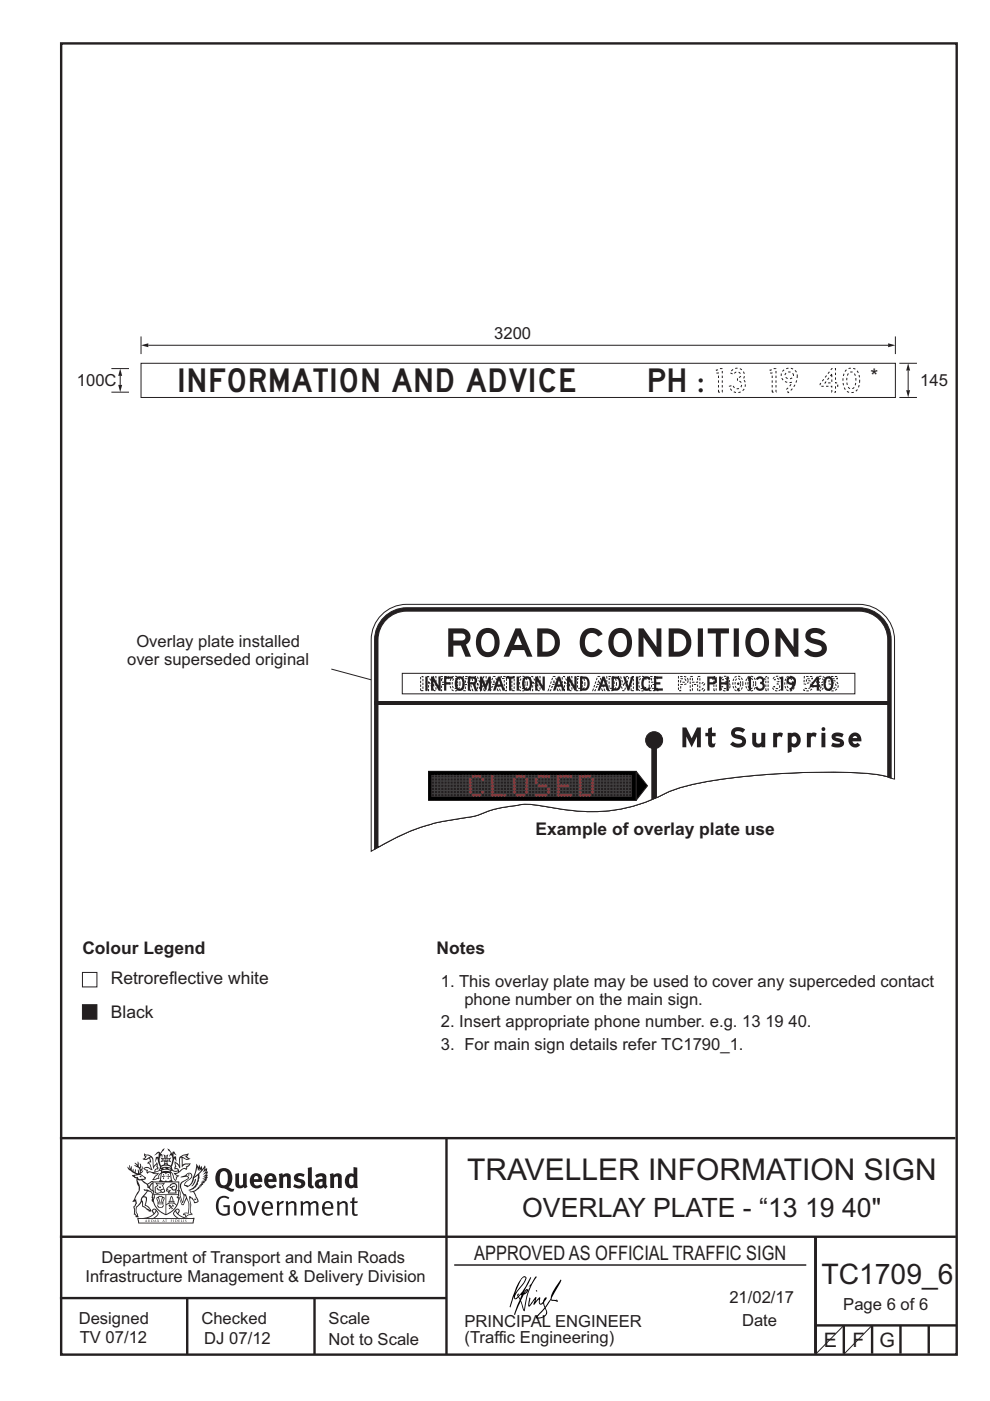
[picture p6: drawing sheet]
<svg xmlns="http://www.w3.org/2000/svg" width="210mm" height="297mm" viewBox="0 0 210 297" stroke-linecap="round" stroke-linejoin="round" font-family="sans-serif">
<defs><g id="words">
<g font-size="6.9" fill="#231f20">
<text x="37.5" y="83.1">INFORMATION AND ADVICE</text>
<text x="137.1" y="83.1">PH : 13 19 40</text>
</g>
<text font-size="6.3" fill="#231f20" x="99.1" y="250.1">TRAVELLER INFORMATION SIGN</text>
<text font-size="6" fill="#231f20" x="174.2" y="272.3">TC1709_6</text>
<text font-size="5.6" fill="#231f20" x="110.8" y="258.1">OVERLAY PLATE - “13 19 40&quot;</text>
<g font-size="4.2" fill="#231f20">
<text x="184.7" y="81.2">*</text>
<text x="100.6" y="267.2">APPROVED AS OFFICIAL TRAFFIC SIGN</text>
<text x="174.7" y="285.6">E</text>
<text x="180.8" y="285.5">F</text>
<text x="186.6" y="285.5">G</text>
</g>
<g font-size="3.7" fill="#231f20">
<text x="113.6" y="177.1">Example of overlay plate use</text>
<text x="17.5" y="202.3">Colour Legend</text>
<text x="92.6" y="202.3">Notes</text>
<text x="23.5" y="208.7">Retroreflective white</text>
<text x="23.5" y="215.9">Black</text>
</g>
<g font-size="3.5" fill="#231f20">
<text x="104.8" y="71.9">3200</text>
<text x="16.3" y="81.9">100C</text>
<text x="195.2" y="81.9">145</text>
<text x="28.9" y="137.1">Overlay plate installed</text>
<text x="27" y="141.1">over superseded original</text>
<text x="93.5" y="209.2">1. This overlay plate may be used to cover any superceded contact</text>
<text x="98.5" y="213.1">phone number on the main sign.</text>
<text x="93.5" y="217.8">2. Insert appropriate phone number. e.g. 13 19 40.</text>
<text x="93.5" y="222.6">3. For main sign details refer TC1790_1.</text>
<text x="21.5" y="267.8">Department of Transport and Main Roads</text>
<text x="18.1" y="271.8">Infrastructure Management &amp; Delivery Division</text>
<text x="16.7" y="280.7">Designed</text>
<text x="42.7" y="280.7">Checked</text>
<text x="69.7" y="280.7">Scale</text>
<text x="98.5" y="281.4">PRINCIPAL ENGINEER</text>
<text x="154.7" y="276.2">21/02/17</text>
<text x="157.4" y="281.2">Date</text>
<text x="178.9" y="277.8">Page 6 of 6</text>
<text x="16.9" y="284.8">TV 07/12</text>
<text x="43.3" y="284.9">DJ 07/12</text>
<text x="69.7" y="285.2">Not to Scale</text>
<text x="98.5" y="284.8">(Traffic Engineering)</text>
</g>
</g></defs>
<g fill="none" stroke="#231f20" stroke-width=".51">
<path d="M13 9.2h189.9v278h-189.9zM12.7 241.3h189.9M94.7 241.4v45.8M12.7 275.2h82M12.7 262.2h190.1M39.7 275.2v12M66.7 275.2v12M173 262.2v24.8M173 281h30M179 281v6M185 281v6M191 281v6"/>
<path d="M197 281v6"/>
</g>
<path d="M96.4 268.2h74.6" fill="none" stroke="#231f20" stroke-width=".21"/>
<path d="M17.5 206.2h3.1v3h-3.1z" fill-rule="evenodd" fill="#fff" stroke="#231f20" stroke-width=".21"/>
<path d="M17.5 213h3.1v3.1h-3.1z" fill-rule="evenodd" fill="#231f20" stroke="#231f20" stroke-width=".21"/>
<g fill="#231f20">
<path d="M47 248.5a2.55 2.55 0 0 0 0 2.7l.3 .1a.81 .81 0 0 0 1-.9v-.6a1.04 1.04 0 0 0-1.1-1.5zM46.3 248.1a1.82 1.82 0 0 1 2.1-.2 1.82 1.82 0 0 1 .9 1.9 2.29 2.29 0 0 1-.8 1.9l.7 .3h.5l-.2 .6a2.87 2.87 0 0 1-2-.7 2.12 2.12 0 0 1-1.7-3.1z" fill-rule="evenodd"/>
<path d="M49.9 248.9l.8-.2v2a.46 .46 0 0 0 .2 .6 .46 .46 0 0 0 .7-.2v-2.2l.7-.2v2.4l.2 .5-.6 .4-.2-.3a1.02 1.02 0 0 1-1.2 .2 1.02 1.02 0 0 1-.6-1.1z" fill-rule="evenodd"/>
<path d="M54 249.5l-.1 .5h.9a.49 .49 0 0 0-.2-.6 .49 .49 0 0 0-.6 .1zM53.4 249.2a1.34 1.34 0 0 1 1.6-.3 1.34 1.34 0 0 1 .6 1.5v.2h-1.7a.77 .77 0 0 0 .5 .8 .77 .77 0 0 0 .9-.3l.3 .4a1.59 1.59 0 0 1-2.1 .2 1.59 1.59 0 0 1-.4-2z" fill-rule="evenodd"/>
<path d="M57 249.5l-.1 .5h.9a.49 .49 0 0 0-.2-.6 .49 .49 0 0 0-.6 .1zM56.4 249.2a1.34 1.34 0 0 1 1.6-.3 1.34 1.34 0 0 1 .7 1.5v.2h-1.8a.77 .77 0 0 0 .5 .8 .77 .77 0 0 0 .9-.3l.3 .4a1.59 1.59 0 0 1-2 .2 1.59 1.59 0 0 1-.5-2z" fill-rule="evenodd"/>
<path d="M59.1 248.9l.8-.2 .1 .4a.95 .95 0 0 1 1-.3 .95 .95 0 0 1 .7 .8v2.3h-.8v-2.3a.46 .46 0 0 0-.8 .1v2.2h-.9z" fill-rule="evenodd"/>
<path d="M62.5 249.1a1.75 1.75 0 0 1 2.1-.1l-.2 .5-.6-.2a.43 .43 0 0 0-.6 .3l.4 .3a1.04 1.04 0 0 1 1.2 1.2 1.04 1.04 0 0 1-1.4 .9l-1.2-.4 .3-.6 1 .4 .4-.4a.88 .88 0 0 0-1-.5l-.4-.2-.1-.4z" fill-rule="evenodd"/>
<path d="M65.3 247.6l.8-.2 .1 3.8 .2 .2 .2 .5a.88 .88 0 0 1-1-.1 .88 .88 0 0 1-.3-1z" fill-rule="evenodd"/>
<path d="M67.8 250.6a.43 .43 0 0 0-.1 .7 .43 .43 0 0 0 .7-.1v-.7zM66.8 249.2a1.7 1.7 0 0 1 2.4 .1v1.8l.3 .4-.4 .5-.5-.3a1.03 1.03 0 0 1-1.7-.2 1.03 1.03 0 0 1 .8-1.5h.7v-.4a.8 .8 0 0 0-1.2 .1z" fill-rule="evenodd"/>
<path d="M69.9 248.9l.8-.2 .1 .4a.95 .95 0 0 1 1-.3 .95 .95 0 0 1 .7 .8v2.3h-.8v-2.3a.46 .46 0 0 0-.8 .1v2.2h-.8z" fill-rule="evenodd"/>
<path d="M74.3 249.5a1.48 1.48 0 0 0 0 1.7l.4 .1 .3-.2v-1.5l-.3-.2zM75 247.4l.8 .2 .1 4.3h-.7l-.1-.2a1.26 1.26 0 0 1-1.4 0 1.26 1.26 0 0 1-.6-1.3 1.29 1.29 0 0 1 .5-1.3 1.29 1.29 0 0 1 1.4-.2z" fill-rule="evenodd"/>
<path d="M46.4 253.9a1.72 1.72 0 0 1 2.2 0l-.2 .3a1.24 1.24 0 0 0-1.4-.1 1.24 1.24 0 0 0-.7 1.3 1.49 1.49 0 0 0 1.3 2l.7-.2v-1.3h-.9l-.1-.4h1.4v2a1.93 1.93 0 0 1-2.2-.1 1.93 1.93 0 0 1-.7-2.2l.2-.7z" fill-rule="evenodd"/>
<path d="M50.3 255.2a1.65 1.65 0 0 0 .3 2.2 .99 .99 0 0 0 1-1.5 .78 .78 0 0 0-.4-.8 .78 .78 0 0 0-.9 .1zM50 254.9a1.33 1.33 0 0 1 1.6-.1 1.33 1.33 0 0 1 .5 1.5 1.31 1.31 0 0 1-1.3 1.5 1.31 1.31 0 0 1-1.3-1.6l.1-.5z" fill-rule="evenodd"/>
<path d="M52.5 254.7l.4-.1 .9 2.6 .8-2.5h.5l-1.1 3h-.5z" fill-rule="evenodd"/>
<path d="M56.2 255.2l-.2 .7h1.4a.7 .7 0 0 0-.3-.8 .7 .7 0 0 0-.9 .1zM55.9 255a1.22 1.22 0 0 1 1.5-.2 1.22 1.22 0 0 1 .5 1.5h-1.9a.93 .93 0 0 0 .5 1 .93 .93 0 0 0 1.2-.2l.1 .3a1.43 1.43 0 0 1-1.7 .1 1.43 1.43 0 0 1-.6-1.7z" fill-rule="evenodd"/>
<path d="M58.7 254.8l.4-.2 .1 .5 .4-.3 .6-.2-.2 .6a.66 .66 0 0 0-.8 .6v1.9h-.4z" fill-rule="evenodd"/>
<path d="M60.6 254.8l.4-.2 .1 .5a.94 .94 0 0 1 1-.4 .94 .94 0 0 1 .8 .7v2.3h-.5l-.1-2.5a.81 .81 0 0 0-1.2 .3v2.2h-.4z" fill-rule="evenodd"/>
<path d="M63.7 254.7l.5-.1 .1 .5 .4-.3a.78 .78 0 0 1 1.1 .3 .9 .9 0 0 1 1-.5 .9 .9 0 0 1 .7 .8v2.3h-.4l-.1-2.5a.67 .67 0 0 0-1.1 .3v2.2h-.5v-2.4l-.4-.2-.7 .4v2.2h-.5z" fill-rule="evenodd"/>
<path d="M69 255.2l-.2 .7h1.4a.7 .7 0 0 0-.3-.8 .7 .7 0 0 0-.9 .1zM68.7 255a1.22 1.22 0 0 1 1.5-.2 1.22 1.22 0 0 1 .5 1.5h-1.9a.93 .93 0 0 0 .5 1 .93 .93 0 0 0 1.2-.2l.1 .3a1.44 1.44 0 0 1-1.7 .1 1.44 1.44 0 0 1-.6-1.7z" fill-rule="evenodd"/>
<path d="M71.4 254.8l.5-.2 .1 .5a.94 .94 0 0 1 1-.4 .94 .94 0 0 1 .7 .7v2.3h-.4l-.1-2.5a.81 .81 0 0 0-1.2 .3v2.2h-.5z" fill-rule="evenodd"/>
<path d="M74.7 254l.5-.2v.9h.7l-.1 .4h-.7l.1 2.2 .1 .1h.5l.1 .3a.75 .75 0 0 1-1.2-.6v-2h-.4v-.4h.4z" fill-rule="evenodd"/>
<path d="M30.8 244.9l1.1 .3-.9 .5h-.4l.5-.5zM31.8 245.5l.2-.1a2.44 2.44 0 0 1 .4 2l.1 .4 .7-1-.1 .6 .3 .3a.57 .57 0 0 0-.6 .8l-1-.2-.5 .2 .1-.5-.7-.2 .6-.2 1 .5 .1-.1-.6-1.3-.2-.1 .5-.1zM30.7 244.5l-.2 .4 .3 .4-.6 .4a1.04 1.04 0 0 0 1.4-.1l.2 .7h-.4l-.2 .4a.94 .94 0 0 1 .9 1.1l-.2-.1a1.16 1.16 0 0 0-1.5-.1l.3 .4 .4 .2 .1 .5 .2 .2v-.2a.94 .94 0 0 1 1.1 .2h.9l-1.2 1.2a1.13 1.13 0 0 0 1.2-.2l.4-.1-.1-.4 .5-.7a.83 .83 0 0 0-.6 1.1l-.3-.1-.7 .3 1.1-1.4-.5 .2-.5-.1 1.3-.5-.2-.2-.8 .4v-.3l.2-.2 .3 .1 .1-.3-.2-.4v-.6l-.2-.3-.6 .9v-.7a1.42 1.42 0 0 0-1.7-1.8z" fill-rule="evenodd"/>
<path d="M38.5 245.3l.5-.3 .7-.1-.6 .3 .8 .5h-.3zM38.3 245.5h.2l.1 2a1.69 1.69 0 0 1 1.5-.7l-.7 .5 .1 .5a1.1 1.1 0 0 0-1.5 .6l-.1-.5-.2-.2h-.5l.2-.4-.2-.7a1.42 1.42 0 0 1 .8 1.1l.2-.1zM37.1 246.2l.1 1-.2 .3v.5l.6-.1 .1 .2a.96 .96 0 0 1-1.1-.1l-.1 .1a1.06 1.06 0 0 0 1.3 .2v.1a.72 .72 0 0 1-1 .2l.3 .5 .6 .3-.4 .1-.1 .7-.3-.4-.3-1.1-.4-.4 .4 .9a1.54 1.54 0 0 0 .6 1.2l.2-.3a.58 .58 0 0 1 .5-.7l.1-.2h-.3l-.4-.3 .9-.5a.93 .93 0 0 1 1.1-.5l.1 .2 .2-.1 .1-.5a.99 .99 0 0 0 .7-.9l-1.3 .1-.4 .3v-1.5l.9 .4 .8-.3h-.3l-.5-.4 .4-.7-.7 .2a1.46 1.46 0 0 0-1.3 2.1v.4l-.2-.4z" fill-rule="evenodd"/>
<path d="M35.6 248.9l.2 .1-.1 .4h.3l-.3 .1v.5l-.1-.6h-.3l.3-.1z" fill-rule="evenodd"/>
<path d="M34.6 248.9l.2 .1-.1 .3 .4 .1h-.4v.6l-.1-.5-.3-.1h.3z" fill-rule="evenodd"/>
<path d="M34.3 248.8a.57 .57 0 0 1 .9 .2 .57 .57 0 0 1 .9-.2l.2 1.4-.2 .1a.57 .57 0 0 1-.9-.1 .69 .69 0 0 1-1.1 0zM34.2 248.1l-.3 2.1-.2 .4h2.9l-.1-.4-.3-2.1h-.2v.3l-.8-.1-.9 .1 .1-.3z" fill-rule="evenodd"/>
<path d="M34.2 252.4a.3 .3 0 0 0 .6 0 .3 .3 0 0 0-.6 0zM33.3 251l.3 .3-.3 .3a.79 .79 0 0 0 0 1.3l.8-.2-.1-.3a.55 .55 0 0 1-.7-.6h.1l.1 .3 .4 .1 .8-.2-.4-.7 .4-.3-.7 .1zM33 250.7l1.1 .2 .9-.2-.4 .7 .4 1.1a.56 .56 0 0 1-.8 .3l-.2 .1a.73 .73 0 0 1-.9 .1 .73 .73 0 0 1-.3-.9v-.4l.5-.4z" fill-rule="evenodd"/>
<path d="M35.6 251.9l.7-.5a.58 .58 0 0 1 1-.1 .58 .58 0 0 1-.5 .9l-.2-.3a.43 .43 0 0 1 .6-.3v-.1a.57 .57 0 0 0-.8 .2l-.2-.1-.3 .2 .4 .1a.55 .55 0 0 0 .9 .5v.5h-1.3l.3-.4-.1-.2-.6 .1 .2-.2-.2-.1zM35.4 251.8l-.1 .2a.39 .39 0 0 0 .2 .7l.3-.1-.2 .5h1.9l-.1-.8a.86 .86 0 0 0-.1-1.4 .86 .86 0 0 0-1.3 .4z" fill-rule="evenodd"/>
<path d="M36 254.8h.8v.2h-.8zM36.4 253.8l.2 .8h-.4zM36.4 253.5l-.3 .5-.1 .6h-.2v.4l-.7 .4 .1 .2a1.48 1.48 0 0 1 2.2 .1l.2-.1-.6-.5v-.5h-.2l-.1-.6z" fill-rule="evenodd"/>
<path d="M35.8 255.4l.3 .1 .2 .3 .3-.2-.2-.2a.38 .38 0 0 1 .4 .5l-.1-.2-.3 .3 .3 .2-.3 .2-.1-.3-.4 .3-.1-.2 .4-.3-.2-.1-.1 .1z" fill-rule="evenodd"/>
<path d="M34.5 254h.2v.2l-.3 .6h-.1zM33.6 255.3h.9v.2a.55 .55 0 0 1-.8 .4v-.2h-.2zM33.4 254h.2l.2 .8h-.2zM33.6 255h.8l.1 .1-.8 .1zM33.8 253.7h.5l-.2 1.1h-.2zM33.3 253.8l-.1 .3 .3 1.2a.48 .48 0 0 0-.1 .5 .48 .48 0 0 0 .4 .3l.6-.1a.49 .49 0 0 0 .2-.7l.3-1.2-.1-.3a1.42 1.42 0 0 0-1.5 0z" fill-rule="evenodd"/>
<path d="M33.6 251.6h.5l.1 .3h-.4z" fill-rule="evenodd"/>
<path d="M41.3 250.1l.3-.2-.2 .9-.6 .7h-.2l.5-.7z" fill-rule="evenodd"/>
<path d="M39.7 249l.3-.2 .5 .2a.88 .88 0 0 1-.6 1.1 1.22 1.22 0 0 0-.8 1.3l.5 .2a.72 .72 0 0 0 .9-.4l.5-.8 .2-.6 .8-.6v.3a2.85 2.85 0 0 1-2 2.8l.1 .1a2.13 2.13 0 0 0 1.9-1.5l-.1-.2a2.01 2.01 0 0 0 .3-1.8l1.2-1.3-.4 1 .7-.5-.7 1 .8-.4-.8 .8 .7-.1-.9 .5 .8-.1-.8 .4h.7l-.8 .3 .3 .2h-.4l.2 .4-.4-.1 .2 .3h-.4l.1 .3h-.1a2.16 2.16 0 0 1-2 1l.1 .2h.4a.76 .76 0 0 1 .7 .7l.5 1.2-.6 .2a1.45 1.45 0 0 0-1.2-1.3l.3 1.8-.1 1.9 .4 .2a1.07 1.07 0 0 0-1.2 .4v-.3l-.5-.2a.87 .87 0 0 1 1-.1l.1-.7a4.4 4.4 0 0 0-.6-3.1l-.1-.3h-.2a2.16 2.16 0 0 1-.7-2.2l.3-.3 1.2-.8a.55 .55 0 0 0-.4-.7zM37.8 252.4a.76 .76 0 0 1 .3 1.1l.6 1.6 .4-1.7 .2 .1a.61 .61 0 0 1-.1 .9l-.3 .9h-.2l-.7-1.6-.3 .1a1.18 1.18 0 0 0 .1-1.4zM41.8 247.5l.2 .8 .3-.6v.6l.3-.5a1.9 1.9 0 0 1-1.1 1.4l-.3 .3zM38.2 249.6l1.4-.1 .2 .1v.3l-.5 .3a1.26 1.26 0 0 0-1 1.9l.2 .7a1.84 1.84 0 0 1 .2 2l-.4-1.3a.96 .96 0 0 0-.4-1.3l-.4 .3a.78 .78 0 0 1-.1 1.3l.2 .2h.4l.4 1.1a.38 .38 0 0 0 .2 .4 .38 .38 0 0 0 .4-.1l.6-1.2a2.94 2.94 0 0 1 .3 2.5v.5l-.8-.1-.3 .4v.2l.4-.1 .1 .4 .2 .1a1.02 1.02 0 0 1 1.3-.5l-.1-.4-.3-.1 .2-1.7-.3-1.4 .1 .1a1.14 1.14 0 0 1 .7 .9 .63 .63 0 0 0 .9-.2 .63 .63 0 0 0-.2-.8l-.6-1.3 .9-.6 .2-.3 .2-.1v-.2h.3l-.1-.3h.4l-.1-.3 .5-.1-.2-.2 .5-.4 .1-.2-.3 .1 .5-.6-.3 .1 .3-.6-.4 .1 .4-.5v-.3l-.3 .2 .1-.6v-.3l-.4 .3-.1-.8-.5 .8-.2-.7-.2 .5-.3-.8-.1 .6-.5-.8-.1 1.4-.7 1.9a1.81 1.81 0 0 1-.9 1.4l-.6-.2a1.75 1.75 0 0 1 1.1-1.2 .75 .75 0 0 0 .1-1.3 .75 .75 0 0 0-1.2 .5z" fill-rule="evenodd"/>
<path d="M41.2 254.2l.3-.1 .1 .3h-.4z" fill-rule="evenodd"/>
<path d="M29.4 258.4h11.6l-.2 .8h-11.3zM31.3 258.2l.5-.1a2.48 2.48 0 0 0 1.4-1.3l.2 .6-.5 .5-.4 .3zM32.5 256.6l.3-.2 .2 .2-.3 .6zM37.2 256.8a2.65 2.65 0 0 0 1.8 1.4h-1.1l-.5-.3-.5-.5zM37.4 256.6l.2-.2 .3 .2-.3 .6zM29.2 258.2l.1 1.2h11.7l.3-1.1-.2-.1a4.1 4.1 0 0 1-3.3-.9l.3-.4-.1-.5a1.06 1.06 0 0 0-1.3 .9l.2 .4 .6 .5h-4.7l.3-.1a.84 .84 0 0 0 .6-.7 .84 .84 0 0 0-.5-.9l-.3-.2-.5 .1-.1 .5 .3 .4a4.2 4.2 0 0 1-3.4 .9z" fill-rule="evenodd"/>
<path d="M31 258.7l.1 .2h-.2zM31 258.6l-.3 .5 .4-.1 .2 .1z" fill-rule="evenodd"/>
<path d="M31.3 258.6h.2v.4a.25 .25 0 0 0 .3-.1 .25 .25 0 0 0-.1-.3h.1a.29 .29 0 0 1 0 .4 .29 .29 0 0 1-.4 0 .29 .29 0 0 1 0-.4z" fill-rule="evenodd"/>
<path d="M32.2 258.6a.22 .22 0 0 1 .3 .2 .22 .22 0 0 1-.3 .2zM32 258.6v.5a.33 .33 0 0 0 .5-.1 .33 .33 0 0 0 0-.4 .33 .33 0 0 0-.5 0z" fill-rule="evenodd"/>
<path d="M32.9 258.7l.1 .2h-.2zM32.9 258.6l-.2 .5 .3-.1 .2 .1z" fill-rule="evenodd"/>
<path d="M33.3 258.6h.2v.2l.3-.2-.2 .2 .2 .3-.3-.2-.1 .2h-.1l.2-.3z" fill-rule="evenodd"/>
<path d="M34.7 258.7l.1 .2h-.2zM34.7 258.6l-.3 .5 .4-.1 .2 .1z" fill-rule="evenodd"/>
<path d="M35 258.6h.4h-.1v.5h-.2l.1-.5z" fill-rule="evenodd"/>
<path d="M36.2 258.6h.3h-.2v.2h.2h-.2l.1 .3h-.2z" fill-rule="evenodd"/>
<path d="M36.7 258.6h.2v.5h-.2z" fill-rule="evenodd"/>
<path d="M37.3 258.6a.22 .22 0 0 1 .3 .2 .22 .22 0 0 1-.3 .2zM37.1 258.6v.5a.33 .33 0 0 0 .5-.1 .33 .33 0 0 0 0-.4 .33 .33 0 0 0-.5 0z" fill-rule="evenodd"/>
<path d="M37.8 258.6h.3h-.1v.2h.1h-.1v.2l.1 .1h-.3z" fill-rule="evenodd"/>
<path d="M38.3 258.6h.3l-.1 .4 .2 .1h-.4z" fill-rule="evenodd"/>
<path d="M38.9 258.6h.2v.5h-.2z" fill-rule="evenodd"/>
<path d="M39.3 258.6h.2l-.2 .1 .2 .2-.1 .2h-.1v-.2l.2 .1z" fill-rule="evenodd"/>
<path d="M34.2 247.4a1.51 1.51 0 0 1 2 .2 2.67 2.67 0 0 0-2.1 0zM35.7 247.6l.4 .2 .1 .2-.4-.1zM34.6 247.7l.4-.1 .2 .2h-.4zM34 247.9l.3 .1-.3 .1zM34.9 246.9l.3-.2 .2 .2zM34.9 245.7h.2v.4h-.2zM35 245.1l.2 .2 .2-.2-.1 .4h-.2zM35.1 246.3h.2l.1 .4-.2-.2-.2 .2zM35.3 245.7h.2v.4h-.2zM34.4 245.7l.3 .1v.2l-.3 .1 .2-.2zM35.7 245.8l.3-.1-.2 .2 .2 .2-.4-.1zM32.7 244.9l1-.5-.1 1-.2-.1-.4 .1-.2 1.1 .5-1 .2 .9a1.84 1.84 0 0 1 .3 1.7l.4 .1a2.48 2.48 0 0 1 2.2 .1l.2-.3-.2-.7 .7-1.7 .4 .6-.2-1-.2-.1-.2 .3v-.9l.6 .4-.6-.7h-.3l-.1 .4-.5-.8-.5-.3 .2 .4 .5 .6-.4 .7 .4-.3a2.06 2.06 0 0 1 0 2.2l-.6-.2-.1-.6 .1-.1 .8 .2-.4-.5 .4-.5-.7 .2-.2-.2 .2-.7-.5 .4-.5-.4 .2 .7-.2 .2-.7-.2 .4 .5-.4 .5 .7-.2 .2 .1-.2 .6-.5 .2a2.02 2.02 0 0 1 0-2.2l.3 .5-.1-.6-.3-.1 .8-1.2-.5 .3-.4 .7-.2-.3a.8 .8 0 0 0-.8 .5z" fill-rule="evenodd"/>
<path d="M29.2 250.1l.3 .2a.61 .61 0 0 1 .8 .3l.3 .2a.8 .8 0 0 1 .6 1l.4 .1 .5 .6a1 1 0 0 1 .5 1l-.1 .7v-.5h-.1a.96 .96 0 0 0-.8-1.3l-.3-.2h-.6l-.1-.1-.2 .1 .2 .3h.5l-1.1 1.4-.2 .9-.4 .6a1.33 1.33 0 0 0-.5 1.8l.2 .5a1.26 1.26 0 0 1-.5-1.4l-.1-.4a1.56 1.56 0 0 0 .4-1.7l-.3 .2 .2-.5a3.2 3.2 0 0 0 .7-3zM30.4 253.9h.4a2.06 2.06 0 0 1-.1 1.6l.7 .5 .4 .5-.6-.2-.8-.6-.1-.9a.51 .51 0 0 1 .1-.9zM28.6 249.3a1.52 1.52 0 0 1 2.1 .6l-1.1 .1-.2-.1-.2-.4-.4 .1zM27.5 247v.8l-.3-.4-.2 .1a3.1 3.1 0 0 0 2 1.5l-1 .1 .5 .6 .5 .1v1.1a1.84 1.84 0 0 1-.2 2.5l-.4 .9-.4 .4 .3 .1 .4-.1 .1 .4-.2 .5-.3 .2 .1 1.8 .2-.1 .2 .6h.2l.4-.1-.1-.5a1.3 1.3 0 0 1-.1-1.6l.8-1.1 .2 1.1 .6 .2 .4 .6 .2-.2 .2 .4 .5-.1a1.85 1.85 0 0 0-1.2-1.3l.1-.3a1.39 1.39 0 0 0 0-1.5h-.5l.5-.6a.66 .66 0 0 1 .9-.4 .66 .66 0 0 1 .3 .9l-.1 .4h.2v.1l-.2 .3 .2 .5 .2-.3a2.24 2.24 0 0 0 .1-2.2 .73 .73 0 0 1-.7-.6 .73 .73 0 0 1 .5-.8l.1-.2a.94 .94 0 0 0-.9 .8 .48 .48 0 0 1-.1-.5 .48 .48 0 0 1 .5-.3l.5-.3a.51 .51 0 0 0-.8 .2l-.5 .3-1-.8 .6-.1 .1-.5-1.1-.7 .5-.4v-.4l-.5 .5 .1-.2a.69 .69 0 0 0 .2-1.1v.5l-.3 .2 .1-1.1-.3-.2 .1 .6-.1 .2-.4-1.2v.6l-.7-.3 .6 .6-.6-.2 .2 .3a1 1 0 0 1 .8 1.5l-.2-.8v.8l-.5-.2-.1-.7-.2 .6-.2-.1v-.6l-.2 .4-.2-.2 .1-.7-.2 .5z" fill-rule="evenodd"/>
<path d="M29.5 249.5l.3-.2 .3 .3z" fill-rule="evenodd"/>
<path d="M32.4 250.5h5.6v2l-.2-.1v-1.7h-5.2v2.5h5.2v-.8l.1 .2-.1 1.1v-.3h-2.5v4a4.1 4.1 0 0 0 2.6-3.6l.1-.1a4 4 0 0 1-2.8 3.9 4.2 4.2 0 0 1-2.8-4.7l.1 1.3 .1-.1a3.8 3.8 0 0 0 2.5 3.3v-4h-2.5l-.2-.9z" fill-rule="evenodd"/>
<circle cx="40" cy="249.1" r=".17"/>
</g>
<path d="M179 281l-6.1 6.2M185 281l-6.1 6.2" fill="none" stroke="#231f20" stroke-width=".21"/>
<g fill="#000">
<path d="M111.6 273.7l.2-.2-.5 .7zM110.4 274.5l.2 .1-.3 .8-.2-.5zM110.9 270.9h.5a9.3 9.3 0 0 1-2 3.1l-.1 .3 1-2.5zM110.6 271a14.7 14.7 0 0 0-2.2 4.9l-.3 1.2 .1 .1 .8-2.3a.42 .42 0 0 0 .2 .6 .42 .42 0 0 0 .6-.3l.2-.1 .2 .5-1.1 3.2h.2l1.1-2.9 .6 1.9 .2 .2 .2-.5a13.5 13.5 0 0 1 2-6.2l.4-.5-.1-.2-1.6 2.1 .4-.1a14.9 14.9 0 0 0-1.3 5.1l-.4-1.1a1.39 1.39 0 0 1 .2-1.9l.1-.2a.92 .92 0 0 0 .8-1.2 .75 .75 0 0 0-.8 .7l-.1 .2 1.6-3.4h-.1l-.4 .7a10.5 10.5 0 0 1-2.2 3.3l.2-.5a.32 .32 0 0 0-.4 .2 .32 .32 0 0 0 .1 .4l-.5 .4a3.2 3.2 0 0 1 1.1-2.3l.5-.6a2.49 2.49 0 0 0 .7-1.6l-.4-.2z" fill-rule="evenodd"/>
<path d="M113.7 273.6l.3 .2h-.3z" fill-rule="evenodd"/>
<path d="M115.6 277.5a1.15 1.15 0 0 1 .1 1.3 1.15 1.15 0 0 1-1.2 .5l-.6 .1zM112.2 275.2l-.2 1.6 .2 .2 1.2-1.5-.2 1.1 1.1-1.1a.94 .94 0 0 0 .4 1.1l.5-.3 .3 .9-1.2 1.3a.98 .98 0 0 0-.5 1 1.9 1.9 0 0 0 2.3-1.3l-.1-.2a1.02 1.02 0 0 1 .2-1.4l.6-1 1.5 .3-.2-.4v.2l-1.1-.1v-.3l2-3.6 .1-.2-.2-.2-1.7 2.8a6.6 6.6 0 0 1-1.6 2.9l-.1-.2a1.01 1.01 0 0 1 .4-1.4l.1-.2-.3-.1-.4 .4-.1 .5-.6 .4-.1-.4 .1-.9-.2-.1-.9 1 .3-1h-.2l-1.4 1.8 .3-1.5v-.1z" fill-rule="evenodd"/>
</g>
<path d="M29.9 77h160v7.3h-160z" fill-rule="evenodd" fill="#fff" stroke="#231f20" stroke-width=".21"/>
<path d="M29.9 71.3v3.8M31.5 73.2h156.9" fill="none" stroke="#231f20" stroke-width=".21"/>
<g fill="#231f20">
<path d="M188.4 72.8l1.5 .4-1.5 .4z"/>
<path d="M29.9 73.2l1.6-.4v.8z"/>
</g>
<path d="M192.6 78.6v4.1" fill="none" stroke="#231f20" stroke-width=".21"/>
<g fill="#231f20">
<path d="M192.2 82.7h.8l-.4 1.6z"/>
<path d="M192.6 77l.4 1.6h-.8z"/>
</g>
<path d="M25.5 79.7v1.9M189.9 71.3v3.8M190.8 77h3.7M190.8 84.3h3.7" fill="none" stroke="#231f20" stroke-width=".21"/>
<g fill="#231f20">
<path d="M25.1 81.6h.8l-.4 1.5z"/>
<path d="M25.5 78.1l.4 1.6h-.8z"/>
</g>
<path d="M23.6 78.1h3.8M23.6 83.1h3.8M70.3 141.9l12.8 3.4" fill="none" stroke="#231f20" stroke-width=".21"/>
<path d="M83.2 144.4l1.4 1.3-1.9 .5z" fill="#231f20"/>
<path d="M80.6 130.7a7.5 7.5 0 0 1 5.7-2.6h95.9a7.6 7.6 0 0 1 7.5 7.6v29.5a20.5 20.5 0 0 0-7.8-1.4 152 152 0 0 0-35.8 2.7 29.6 29.6 0 0 0-7.5 2.9 35.8 35.8 0 0 1-22 1.7l-1.4-.2a13.7 13.7 0 0 0-5.5-.1 30.3 30.3 0 0 0-9.1 2.2l-1.4 .3a45 45 0 0 0-20.5 7.2v-44.8a7.5 7.5 0 0 1 1.9-5z" fill-rule="evenodd" fill="#fff" stroke="#231f20" stroke-width=".21"/>
<path d="M81.1 131.2a6.8 6.8 0 0 1 5.2-2.3h95.9a6.8 6.8 0 0 1 6.8 6.8v29.3l-.4-.1a27.8 27.8 0 0 0-8.8-1.1 152.7 152.7 0 0 0-33.7 2.7 29.6 29.6 0 0 0-7.5 2.9 35.8 35.8 0 0 1-22 1.7l-1.4-.2a13.7 13.7 0 0 0-5.5-.1 30.2 30.2 0 0 0-9.1 2.3l-1.4 .2a44.8 44.8 0 0 0-19.7 6.8v-44.4a6.8 6.8 0 0 1 1.6-4.5z" fill-rule="evenodd" fill="#231f20" stroke="#231f20" stroke-width=".21"/>
<path d="M82 131.4a6.1 6.1 0 0 1 4.3-1.8h95.9a6.1 6.1 0 0 1 6.1 6.1v29a59.5 59.5 0 0 0-15.2-1 139.4 139.4 0 0 0-26.8 2.8 29.7 29.7 0 0 0-7.7 2.9 35.8 35.8 0 0 1-22 1.7l-1.4-.2a13.7 13.7 0 0 0-5.5-.1 30.3 30.3 0 0 0-9.1 2.2l-1.4 .3a44.4 44.4 0 0 0-19 6.4v-44a6.1 6.1 0 0 1 1.8-4.3z" fill-rule="evenodd" fill="#fff" stroke="#231f20" stroke-width=".21"/>
<path d="M138.1 156.9h1.2v12.2l-1.2 .5z" fill-rule="evenodd" fill="#231f20"/>
<circle cx="138.7" cy="156.9" r="1.8" fill="#231f20" stroke="#231f20" stroke-width=".21"/>
<g fill="#231f20">
<path d="M95.1 133.2h2.8a1.82 1.82 0 0 1 1.8 1.4 1.82 1.82 0 0 1-.9 2.1l1.1 2.5h-1.2l-.9-2.3h-1.6v2.3h-1.1zM96.2 134.3v1.5h1.7a.75 .75 0 0 0 .8-.7 .75 .75 0 0 0-.8-.8zM101.8 133.8a2.51 2.51 0 0 1 2.8-.4 2.51 2.51 0 0 1 1.4 2.5 2.82 2.82 0 0 1-2.5 3.4 2.95 2.95 0 0 1-2.5-3.8l.2-.8zM102.6 134.6a2.67 2.67 0 0 0 .3 3.5 1.55 1.55 0 0 0 1.6-.3 1.55 1.55 0 0 0 .4-1.6 1.55 1.55 0 0 0-1.8-1.9zM109.3 133.2h1.1l2.5 6h-1.1l-.6-1.4h-2.6l-.6 1.4h-1.2zM109.9 134.7l-.9 2h1.7zM114 133.2h1.9a3 3 0 0 1 2.9 3 3 3 0 0 1-2.9 3h-1.9zM115.1 134.3v3.9h.8a1.93 1.93 0 0 0 1.8-2 1.93 1.93 0 0 0-1.8-1.9zM123.8 133.8a2.64 2.64 0 0 1 4 .7l-.9 .5a1.52 1.52 0 0 0-1.9-.7 1.52 1.52 0 0 0-.9 1.7 1.67 1.67 0 0 0 1.8 2.2l1-.7 .9 .5a2.62 2.62 0 0 1-3.2 1.2 2.62 2.62 0 0 1-1.6-3 3.4 3.4 0 0 1 .8-2.4zM129.9 133.8a2.51 2.51 0 0 1 2.8-.4 2.51 2.51 0 0 1 1.3 2.5 2.82 2.82 0 0 1-2.4 3.4 2.95 2.95 0 0 1-2.5-3.8l.2-.8zM130.6 134.6a2.67 2.67 0 0 0 .4 3.5 1.55 1.55 0 0 0 1.6-.3 1.55 1.55 0 0 0 .4-1.6 1.55 1.55 0 0 0-1.9-1.9zM135.4 133.2h1.1l2.7 4v-4h1.1v6h-.9l-2.9-4.1v4.1h-1.1zM141.8 133.2h2a3 3 0 0 1 2.8 3 3 3 0 0 1-2.8 3h-2zM142.9 134.3v3.9h.9a1.93 1.93 0 0 0 1.8-2 1.93 1.93 0 0 0-1.8-1.9zM148 133.2h1.1v6h-1.1zM150.1 133.2h4.5v1.1h-1.7v4.9h-1.1v-4.9h-1.7zM155.6 133.2h1.1v6h-1.1zM158.9 133.8a2.51 2.51 0 0 1 2.8-.4 2.51 2.51 0 0 1 1.4 2.5 2.82 2.82 0 0 1-2.5 3.4 2.95 2.95 0 0 1-2.5-3.8l.3-.8zM159.7 134.6a2.67 2.67 0 0 0 .3 3.5 1.55 1.55 0 0 0 1.6-.3 1.55 1.55 0 0 0 .4-1.6 1.55 1.55 0 0 0-1.8-1.9zM164.5 133.2h1.1l2.7 4v-4h1v6h-.9l-2.8-4.1v4.1h-1.1zM171.2 133.8a2.86 2.86 0 0 1 3.9 .3l-.8 .7a1.68 1.68 0 0 0-2.4-.2 .82 .82 0 0 0 1.1 .9 2.3 2.3 0 0 1 2.4 2.2 2.63 2.63 0 0 1-4.3 1l-.6-.5 .9-.7a1.87 1.87 0 0 0 2.9 .1 1.14 1.14 0 0 0-1.3-1 2.01 2.01 0 0 1-2.1-2.3z" fill-rule="evenodd"/>
<path d="M144.7 154.2h.9l1.1 2.3 1.1-2.3h.8v4.2h-.8v-2.2l-1.1 2.2-1.1-2.2v2.2h-.9zM150.2 154.5l.8-.3v1.2h.8v.7h-.8l.1 1.5 .3 .1 .4-.2-.2 .8-.2 .1a.84 .84 0 0 1-1.2-.9v-1.4h-.6v-.7h.6zM155.4 154.6l.7-.4h.6l.8 .2 .6 .3-.6 .7-1-.4a.43 .43 0 0 0-.6 .4 .43 .43 0 0 0 .6 .4 1.45 1.45 0 0 1 1.6 2 2.15 2.15 0 0 1-3.2 0l.5-.6a1.24 1.24 0 0 0 2 0 1.72 1.72 0 0 0-1.5-.7 1.15 1.15 0 0 1-.5-1.9zM159.5 155.4h.9v1.8a.55 .55 0 0 0 .5 .5 .55 .55 0 0 0 .6-.5v-1.8h.8v3h-.8v-.2a1.23 1.23 0 0 1-2-.8zM164 155.4h.8v.1a.97 .97 0 0 1 1.3 0l-.3 .9a.53 .53 0 0 0-.7-.3 .53 .53 0 0 0-.3 .6v1.7h-.8zM167.1 155.4h.8v.1a1.47 1.47 0 0 1 1.8 .5 1.47 1.47 0 0 1-.1 1.9 1.16 1.16 0 0 1-1.7 .4v1l-.8 .4zM168 156.3l-.1 1.1a.66 .66 0 0 0 .9 .1 .66 .66 0 0 0 .2-.9 .57 .57 0 0 0-1-.3zM171.1 155.4h.9v.1a.97 .97 0 0 1 1.2 0l-.3 .9a.53 .53 0 0 0-.6-.3 .53 .53 0 0 0-.3 .6v1.7h-.9zM174.2 154.6a.45 .45 0 0 1 .9 0 .45 .45 0 0 1-.9 0zM174.2 155.4h.9v3h-.9zM176.6 155.7a2.16 2.16 0 0 1 2.3-.1l-.3 .8-.7-.3h-.6a.16 .16 0 0 0-.1 .3 .16 .16 0 0 0 .2 0 1.34 1.34 0 0 1 1.6 1.5 2.3 2.3 0 0 1-2.7 .3l.3-.7 .9 .2 .7-.1-.1-.2-.6-.2a1.02 1.02 0 0 1-.9-.5 1.02 1.02 0 0 1 0-1zM180.4 155.8a1.4 1.4 0 0 1 1.7-.3 1.4 1.4 0 0 1 .6 1.7h-1.9l.1 .2a.55 .55 0 0 0 1 .1l.5 .5a1.5 1.5 0 0 1-2.1-.1 1.5 1.5 0 0 1 .1-2.1zM181.1 156.2l-.3 .3h1l-.1-.2a.45 .45 0 0 0-.6-.1z" fill-rule="evenodd"/>
</g>
<path d="M79.5 148.8h109.3v.7h-109.3z" fill="#231f20"/>
<g fill="none" stroke="#231f20" stroke-width=".21" stroke-dasharray=".5 .3" stroke-linecap="butt">
<path d="M89.2 143.4h.5v3h-.5zM90.4 143.4h.5l1.1 2v-2h.5v3h-.5l-1.1-2v2h-.5zM93.2 143.4h1.8v.5h-1.3v.7h.8v.5h-.8v1.3h-.5zM95.9 143.6a1.15 1.15 0 0 1 1.3 .1 1.15 1.15 0 0 1 .4 1.2 1.15 1.15 0 0 1-.4 1.3 1.15 1.15 0 0 1-1.3 .1 2.22 2.22 0 0 1 0-2.7zM96.2 144a.71 .71 0 0 1 .8 .2 .71 .71 0 0 1 .1 .7v.1a.6 .6 0 0 1-.3 .8 .6 .6 0 0 1-.8-.2l-.1-.9zM98.2 143.4h1.1a.85 .85 0 0 1 .9 .7 .85 .85 0 0 1-.5 .9l.6 1.4h-.5l-.5-1.3h-.6v1.3h-.5zM98.7 143.9h.6a.37 .37 0 0 1 .4 .4 .37 .37 0 0 1-.4 .3h-.6zM100.8 143.4h.4l.7 1.7 .7-1.7h.5v3h-.5v-1.7l-.7 1.7-.7-1.7v1.7h-.4zM104.6 143.4h.5l1 3h-.5l-.3-.8h-.9l-.3 .8h-.5zM104.8 144.3l.3 .8h-.6zM106.3 143.4h1.8v.5h-.7v2.5h-.4v-2.5h-.7zM108.6 143.4h.5v3h-.5z"/>
<path d="M110.2 143.6a1.15 1.15 0 0 1 1.3 .1 1.15 1.15 0 0 1 .3 1.2 1.15 1.15 0 0 1-.3 1.3 1.15 1.15 0 0 1-1.3 .1 2.22 2.22 0 0 1 0-2.7zM110.4 144h.1a.71 .71 0 0 1 .8 .2 .71 .71 0 0 1 .1 .7v.1a.6 .6 0 0 1-.3 .8 .6 .6 0 0 1-.8-.2l-.1-.9zM112.5 143.4h.5l1.1 2v-2h.4v3h-.4l-1.1-2v2h-.5zM117.3 143.4h.5l1 3h-.5l-.3-.8h-.9l-.3 .8h-.5zM117.5 144.3l.3 .8h-.6zM119.3 143.4h.4l1.1 2v-2h.5v3h-.4l-1.2-2v2h-.4zM122 143.4h1a1.13 1.13 0 0 1 1.1 1.5l-.1 .4a1.19 1.19 0 0 1-.9 1.1h-1.1zM122.5 143.9h.5a1.31 1.31 0 0 1 .4 1.8l-.3 .2h-.6zM126.8 143.4h.4l1.1 3h-.5l-.3-.8h-1l-.3 .8h-.5zM127 144.3l.3 .8h-.6zM128.7 143.4h1a1.13 1.13 0 0 1 1.1 1.5l-.1 .4a1.19 1.19 0 0 1-.9 1.1h-1.1zM129.2 143.9h.5a1.31 1.31 0 0 1 .4 1.8l-.3 .2h-.6z"/>
<path d="M131.1 143.4h.5l.7 2 .6-2h.5l-.9 3h-.4zM133.9 143.4h.4v3h-.4zM135.3 143.7a1.04 1.04 0 0 1 1.8 .3l-.5 .2a.62 .62 0 0 0-.8-.3 .62 .62 0 0 0-.3 .8 .84 .84 0 0 0 .9 1.2l.2-.2 .5 .1a1.09 1.09 0 0 1-1.4 .6 1.09 1.09 0 0 1-.7-1.3l.1-.9zM137.7 143.4h1.8v.5h-1.3v.7h.9v.5h-.9v.8h1.4v.5h-1.9zM143.9 143.4h1.1a.85 .85 0 0 1 .9 .9 .85 .85 0 0 1-.9 .8h-.6v1.3h-.5zM144.4 143.9h.7a.37 .37 0 0 1 .4 .4 .37 .37 0 0 1-.4 .3h-.7zM146.4 143.4h.5v1.2h1.1v-1.2h.4v3h-.4v-1.3h-1.1v1.3h-.5zM151.1 143.6l.8-.2v3h-.5v-2.4h-.3zM153.2 143.6a.97 .97 0 0 1 1.2 0 .97 .97 0 0 1 .2 1.3 1.03 1.03 0 0 1-.4 1.5 1.03 1.03 0 0 1-1.4-.7l.5-.1a.54 .54 0 0 0 .5 .5 .54 .54 0 0 0 .5-.4 .54 .54 0 0 0-.3-.7h-.2v-.4a.39 .39 0 0 0 .3-.7 .39 .39 0 0 0-.7 .1v.2l-.5-.2zM155.9 143.6a1.23 1.23 0 0 1 1.3 .2 1.23 1.23 0 0 1 .4 1.3 1.05 1.05 0 0 1-.6 1.3 1.05 1.05 0 0 1-1.4-.5 2.33 2.33 0 0 1 .3-2.3zM156.2 144l.1-.1a.64 .64 0 0 1 .7 .2 .64 .64 0 0 1 .1 .7v.2a.6 .6 0 0 1-.3 .8 .6 .6 0 0 1-.8-.2l-.1-.9zM158.6 143.6a1.23 1.23 0 0 1 1.4 .2 1.23 1.23 0 0 1 .3 1.3 1.05 1.05 0 0 1-.6 1.3 1.05 1.05 0 0 1-1.3-.5 2.33 2.33 0 0 1 .2-2.3z"/>
<path d="M158.9 144l.1-.1a.64 .64 0 0 1 .7 .2 .64 .64 0 0 1 .1 .7v.2a.6 .6 0 0 1-.2 .8 .6 .6 0 0 1-.9-.2v-.9zM162.2 143.6l.7-.2v3h-.5v-2.4h-.2zM164.2 143.6a.97 .97 0 0 1 1.2 0 .97 .97 0 0 1 .2 1.3 1.03 1.03 0 0 1-.4 1.5 1.03 1.03 0 0 1-1.4-.7l.5-.1a.54 .54 0 0 0 .5 .5 .54 .54 0 0 0 .6-.4 .54 .54 0 0 0-.4-.7h-.2v-.4a.39 .39 0 0 0 .3-.7 .39 .39 0 0 0-.6 .1l-.1 .2-.5-.2zM166.9 143.6a1.23 1.23 0 0 1 1.4 .2 1.23 1.23 0 0 1 .3 1.3 1.05 1.05 0 0 1-.6 1.3 1.05 1.05 0 0 1-1.3-.5 2.33 2.33 0 0 1 .2-2.3zM167.2 144l.1-.1a.64 .64 0 0 1 .7 .2 .64 .64 0 0 1 .1 .7v.2a.6 .6 0 0 1-.3 .8 .6 .6 0 0 1-.8-.2l-.1-.9zM170.6 143.4h1.7v.5h-1.2l-.1 .5a1.09 1.09 0 0 1 1.5 .9 1.09 1.09 0 0 1-1.3 1.2l-.7-.2 .2-.4a.78 .78 0 0 0 .9 0 .78 .78 0 0 0 .3-.9l-.4-.2-.5 .3-.5-.1zM173.4 143.6a1.11 1.11 0 0 1 1.5 .1 1.11 1.11 0 0 1 .1 1.5l-.4 .7-.6 .6-.3-.4 .8-.9a.97 .97 0 0 1-1.2-.4 .97 .97 0 0 1 .1-1.2zM175.9 143.4h1.7v.5h-1.2l-.1 .5a1.09 1.09 0 0 1 1.5 .9 1.09 1.09 0 0 1-1.3 1.2l-.8-.2 .3-.4a.78 .78 0 0 0 .9 0 .78 .78 0 0 0 .3-.9l-.4-.2-.5 .3-.5-.1z"/>
<circle cx="149.2" cy="145" r=".27"/>
<circle cx="149.2" cy="146.2" r=".27"/>
<circle cx="174.2" cy="144.3" r=".49"/>
</g>
<path d="M90.9 163.5h44v6.2h-44z" fill-rule="evenodd" fill="#231f20" stroke="#231f20" stroke-width=".21"/>
<g fill="#231f20" stroke="#404041" stroke-width=".21">
<path d="M99.5 164.3h.6v.6h-.6z" fill-rule="evenodd"/>
<path d="M99.5 164.9h.6v.7h-.6z" fill-rule="evenodd"/>
<path d="M99.5 165.6h.6v.7h-.6z" fill-rule="evenodd"/>
<path d="M99.5 166.3h.6v.6h-.6z" fill-rule="evenodd"/>
<path d="M99.5 166.9h.6v.7h-.6z" fill-rule="evenodd"/>
<path d="M99.5 167.6h.6v.7h-.6z" fill-rule="evenodd"/>
<path d="M99.5 168.3h.6v.6h-.6z" fill-rule="evenodd"/>
<path d="M100.1 164.3h.7v.6h-.7z" fill-rule="evenodd"/>
<path d="M100.1 164.9h.7v.7h-.7z" fill-rule="evenodd"/>
<path d="M100.1 165.6h.7v.7h-.7z" fill-rule="evenodd"/>
<path d="M100.1 166.3h.7v.6h-.7z" fill-rule="evenodd"/>
<path d="M100.1 166.9h.7v.7h-.7z" fill-rule="evenodd"/>
<path d="M100.1 167.6h.7v.7h-.7z" fill-rule="evenodd"/>
<path d="M100.1 168.3h.7v.6h-.7z" fill-rule="evenodd"/>
<path d="M100.8 164.3h.7v.6h-.7z" fill-rule="evenodd"/>
<path d="M100.8 164.9h.7v.7h-.7z" fill-rule="evenodd"/>
<path d="M100.8 165.6h.7v.7h-.7z" fill-rule="evenodd"/>
<path d="M100.8 166.3h.7v.6h-.7z" fill-rule="evenodd"/>
<path d="M100.8 166.9h.7v.7h-.7z" fill-rule="evenodd"/>
<path d="M100.8 167.6h.7v.7h-.7z" fill-rule="evenodd"/>
<path d="M100.8 168.3h.7v.6h-.7z" fill-rule="evenodd"/>
<path d="M101.5 164.3h.6v.6h-.6z" fill-rule="evenodd"/>
<path d="M102.1 164.3h.7v.6h-.7z" fill-rule="evenodd"/>
<path d="M102.1 164.9h.7v.7h-.7z" fill-rule="evenodd"/>
<path d="M102.1 165.6h.7v.7h-.7z" fill-rule="evenodd"/>
<path d="M102.1 166.3h.7v.6h-.7z" fill-rule="evenodd"/>
<path d="M102.1 166.9h.7v.7h-.7z" fill-rule="evenodd"/>
<path d="M102.1 167.6h.7v.7h-.7z" fill-rule="evenodd"/>
<path d="M102.1 168.3h.7v.6h-.7z" fill-rule="evenodd"/>
<path d="M98.8 164.3h.7v.6h-.7z" fill-rule="evenodd"/>
<path d="M102.8 164.3h.7v.6h-.7z" fill-rule="evenodd"/>
<path d="M98.8 164.9h.7v.7h-.7z" fill-rule="evenodd"/>
<path d="M102.8 164.9h.7v.7h-.7z" fill-rule="evenodd"/>
<path d="M98.8 165.6h.7v.7h-.7z" fill-rule="evenodd"/>
<path d="M102.8 165.6h.7v.7h-.7z" fill-rule="evenodd"/>
<path d="M98.8 166.3h.7v.6h-.7z" fill-rule="evenodd"/>
<path d="M102.8 166.3h.7v.6h-.7z" fill-rule="evenodd"/>
<path d="M98.8 166.9h.7v.7h-.7z" fill-rule="evenodd"/>
<path d="M102.8 166.9h.7v.7h-.7z" fill-rule="evenodd"/>
<path d="M98.8 167.6h.7v.7h-.7z" fill-rule="evenodd"/>
<path d="M102.8 167.6h.7v.7h-.7z" fill-rule="evenodd"/>
<path d="M98.8 168.3h.7v.6h-.7z" fill-rule="evenodd"/>
<path d="M102.8 168.3h.7v.6h-.7z" fill-rule="evenodd"/>
<path d="M98.8 163.6h.7v.7h-.7z" fill-rule="evenodd"/>
<path d="M98.8 168.9h.7v.7h-.7z" fill-rule="evenodd"/>
<path d="M102.8 163.6h.7v.7h-.7z" fill-rule="evenodd"/>
<path d="M102.8 168.9h.7v.7h-.7z" fill-rule="evenodd"/>
<path d="M99.5 163.6h.6v.7h-.6z" fill-rule="evenodd"/>
<path d="M99.5 168.9h.6v.7h-.6z" fill-rule="evenodd"/>
<path d="M100.1 163.6h.7v.7h-.7z" fill-rule="evenodd"/>
<path d="M100.1 168.9h.7v.7h-.7z" fill-rule="evenodd"/>
<path d="M100.8 163.6h.7v.7h-.7z" fill-rule="evenodd"/>
<path d="M100.8 168.9h.7v.7h-.7z" fill-rule="evenodd"/>
<path d="M101.5 163.6h.6v.7h-.6z" fill-rule="evenodd"/>
<path d="M101.5 168.9h.6v.7h-.6z" fill-rule="evenodd"/>
<path d="M102.1 163.6h.7v.7h-.7z" fill-rule="evenodd"/>
<path d="M102.1 168.9h.7v.7h-.7z" fill-rule="evenodd"/>
<path d="M101.5 164.9h.6v.7h-.6z" fill-rule="evenodd"/>
<path d="M101.5 165.6h.6v.7h-.6z" fill-rule="evenodd"/>
<path d="M101.5 166.3h.6v.6h-.6z" fill-rule="evenodd"/>
<path d="M101.5 166.9h.6v.7h-.6z" fill-rule="evenodd"/>
<path d="M101.5 167.6h.6v.7h-.6z" fill-rule="evenodd"/>
<path d="M101.5 168.3h.6v.6h-.6z" fill-rule="evenodd"/>
</g>
<g fill="#ed1c24">
<circle cx="99.7" cy="165.3" r=".27"/>
<circle cx="100.4" cy="168.6" r=".27"/>
<circle cx="102.4" cy="167.9" r=".27"/>
<circle cx="102.4" cy="165.3" r=".27"/>
<circle cx="99.7" cy="165.9" r=".27"/>
<circle cx="99.7" cy="165.9" r=".03"/>
<circle cx="99.7" cy="166.6" r=".27"/>
<circle cx="99.7" cy="166.6" r=".03"/>
<circle cx="99.7" cy="167.3" r=".27"/>
<circle cx="99.7" cy="167.9" r=".27"/>
<circle cx="100.4" cy="164.6" r=".27"/>
<circle cx="101.1" cy="164.6" r=".27"/>
<circle cx="101" cy="164.6" r=".03"/>
<circle cx="101.7" cy="164.6" r=".27"/>
<circle cx="101.8" cy="164.6" r=".03"/>
<circle cx="101.1" cy="168.6" r=".27"/>
<circle cx="101.1" cy="168.6" r=".03"/>
<circle cx="101.7" cy="168.6" r=".27"/>
</g>
<g fill="#231f20" stroke="#404041" stroke-width=".21">
<path d="M104.1 164.3h.7v.6h-.7z" fill-rule="evenodd"/>
<path d="M104.1 164.9h.7v.7h-.7z" fill-rule="evenodd"/>
<path d="M104.1 165.6h.7v.7h-.7z" fill-rule="evenodd"/>
<path d="M104.1 166.3h.7v.6h-.7z" fill-rule="evenodd"/>
<path d="M104.1 166.9h.7v.7h-.7z" fill-rule="evenodd"/>
<path d="M104.1 167.6h.7v.7h-.7z" fill-rule="evenodd"/>
<path d="M104.1 168.3h.7v.6h-.7z" fill-rule="evenodd"/>
<path d="M104.8 164.3h.6v.6h-.6z" fill-rule="evenodd"/>
<path d="M104.8 164.9h.6v.7h-.6z" fill-rule="evenodd"/>
<path d="M104.8 165.6h.6v.7h-.6z" fill-rule="evenodd"/>
<path d="M104.8 166.3h.6v.6h-.6z" fill-rule="evenodd"/>
<path d="M104.8 166.9h.6v.7h-.6z" fill-rule="evenodd"/>
<path d="M104.8 167.6h.6v.7h-.6z" fill-rule="evenodd"/>
<path d="M104.8 168.3h.6v.6h-.6z" fill-rule="evenodd"/>
<path d="M105.4 164.3h.7v.6h-.7z" fill-rule="evenodd"/>
<path d="M105.4 164.9h.7v.7h-.7z" fill-rule="evenodd"/>
<path d="M105.4 165.6h.7v.7h-.7z" fill-rule="evenodd"/>
<path d="M105.4 166.3h.7v.6h-.7z" fill-rule="evenodd"/>
<path d="M105.4 166.9h.7v.7h-.7z" fill-rule="evenodd"/>
<path d="M105.4 167.6h.7v.7h-.7z" fill-rule="evenodd"/>
<path d="M105.4 168.3h.7v.6h-.7z" fill-rule="evenodd"/>
<path d="M106.1 164.3h.7v.6h-.7z" fill-rule="evenodd"/>
<path d="M106.8 164.3h.6v.6h-.6z" fill-rule="evenodd"/>
<path d="M106.8 164.9h.6v.7h-.6z" fill-rule="evenodd"/>
<path d="M106.8 165.6h.6v.7h-.6z" fill-rule="evenodd"/>
<path d="M106.8 166.3h.6v.6h-.6z" fill-rule="evenodd"/>
<path d="M106.8 166.9h.6v.7h-.6z" fill-rule="evenodd"/>
<path d="M106.8 167.6h.6v.7h-.6z" fill-rule="evenodd"/>
<path d="M106.8 168.3h.6v.6h-.6z" fill-rule="evenodd"/>
<path d="M103.5 164.3h.6v.6h-.6z" fill-rule="evenodd"/>
<path d="M107.4 164.3h.7v.6h-.7z" fill-rule="evenodd"/>
<path d="M103.5 164.9h.6v.7h-.6z" fill-rule="evenodd"/>
<path d="M107.4 164.9h.7v.7h-.7z" fill-rule="evenodd"/>
<path d="M103.5 165.6h.6v.7h-.6z" fill-rule="evenodd"/>
<path d="M107.4 165.6h.7v.7h-.7z" fill-rule="evenodd"/>
<path d="M103.5 166.3h.6v.6h-.6z" fill-rule="evenodd"/>
<path d="M107.4 166.3h.7v.6h-.7z" fill-rule="evenodd"/>
<path d="M103.5 166.9h.6v.7h-.6z" fill-rule="evenodd"/>
<path d="M107.4 166.9h.7v.7h-.7z" fill-rule="evenodd"/>
<path d="M103.5 167.6h.6v.7h-.6z" fill-rule="evenodd"/>
<path d="M107.4 167.6h.7v.7h-.7z" fill-rule="evenodd"/>
<path d="M103.5 168.3h.6v.6h-.6z" fill-rule="evenodd"/>
<path d="M107.4 168.3h.7v.6h-.7z" fill-rule="evenodd"/>
<path d="M103.5 163.6h.6v.7h-.6z" fill-rule="evenodd"/>
<path d="M103.5 168.9h.6v.7h-.6z" fill-rule="evenodd"/>
<path d="M107.4 163.6h.7v.7h-.7z" fill-rule="evenodd"/>
<path d="M107.4 168.9h.7v.7h-.7z" fill-rule="evenodd"/>
<path d="M104.1 163.6h.7v.7h-.7z" fill-rule="evenodd"/>
<path d="M104.1 168.9h.7v.7h-.7z" fill-rule="evenodd"/>
<path d="M104.8 163.6h.6v.7h-.6z" fill-rule="evenodd"/>
<path d="M104.8 168.9h.6v.7h-.6z" fill-rule="evenodd"/>
<path d="M105.4 163.6h.7v.7h-.7z" fill-rule="evenodd"/>
<path d="M105.4 168.9h.7v.7h-.7z" fill-rule="evenodd"/>
<path d="M106.1 163.6h.7v.7h-.7z" fill-rule="evenodd"/>
<path d="M106.1 168.9h.7v.7h-.7z" fill-rule="evenodd"/>
<path d="M106.8 163.6h.6v.7h-.6z" fill-rule="evenodd"/>
<path d="M106.8 168.9h.6v.7h-.6z" fill-rule="evenodd"/>
<path d="M106.1 164.9h.7v.7h-.7z" fill-rule="evenodd"/>
<path d="M106.1 165.6h.7v.7h-.7z" fill-rule="evenodd"/>
<path d="M106.1 166.3h.7v.6h-.7z" fill-rule="evenodd"/>
<path d="M106.1 166.9h.7v.7h-.7z" fill-rule="evenodd"/>
<path d="M106.1 167.6h.7v.7h-.7z" fill-rule="evenodd"/>
<path d="M106.1 168.3h.7v.6h-.7z" fill-rule="evenodd"/>
</g>
<g fill="#ed1c24">
<circle cx="104.4" cy="164.6" r=".27"/>
<circle cx="104.4" cy="165.3" r=".27"/>
<circle cx="105.1" cy="168.6" r=".27"/>
<circle cx="104.4" cy="165.9" r=".27"/>
<circle cx="104.4" cy="166.6" r=".27"/>
<circle cx="104.4" cy="167.3" r=".27"/>
<circle cx="104.4" cy="167.9" r=".27"/>
<circle cx="104.4" cy="168.6" r=".27"/>
<circle cx="105.7" cy="168.6" r=".27"/>
<circle cx="106.4" cy="168.6" r=".27"/>
<circle cx="107.1" cy="168.6" r=".27"/>
</g>
<g fill="#231f20" stroke="#404041" stroke-width=".21">
<path d="M108.8 164.3h.6v.6h-.6z" fill-rule="evenodd"/>
<path d="M108.8 164.9h.6v.7h-.6z" fill-rule="evenodd"/>
<path d="M108.8 165.6h.6v.7h-.6z" fill-rule="evenodd"/>
<path d="M108.8 166.3h.6v.6h-.6z" fill-rule="evenodd"/>
<path d="M108.8 166.9h.6v.7h-.6z" fill-rule="evenodd"/>
<path d="M108.8 167.6h.6v.7h-.6z" fill-rule="evenodd"/>
<path d="M108.8 168.3h.6v.6h-.6z" fill-rule="evenodd"/>
<path d="M109.4 164.3h.7v.6h-.7z" fill-rule="evenodd"/>
<path d="M109.4 164.9h.7v.7h-.7z" fill-rule="evenodd"/>
<path d="M109.4 165.6h.7v.7h-.7z" fill-rule="evenodd"/>
<path d="M109.4 166.3h.7v.6h-.7z" fill-rule="evenodd"/>
<path d="M109.4 166.9h.7v.7h-.7z" fill-rule="evenodd"/>
<path d="M109.4 167.6h.7v.7h-.7z" fill-rule="evenodd"/>
<path d="M109.4 168.3h.7v.6h-.7z" fill-rule="evenodd"/>
<path d="M110.1 164.3h.7v.6h-.7z" fill-rule="evenodd"/>
<path d="M110.1 164.9h.7v.7h-.7z" fill-rule="evenodd"/>
<path d="M110.1 165.6h.7v.7h-.7z" fill-rule="evenodd"/>
<path d="M110.1 166.3h.7v.6h-.7z" fill-rule="evenodd"/>
<path d="M110.1 166.9h.7v.7h-.7z" fill-rule="evenodd"/>
</g>
<path d="M110.1 167.6h.7v.7h-.7z" fill="#231f20"/>
<path d="M110.1 167.6h.7v.7h-.7z" fill="none" stroke="#404041" stroke-width=".21"/>
<g fill="#231f20" stroke="#404041" stroke-width=".21">
<path d="M110.1 168.3h.7v.6h-.7z" fill-rule="evenodd"/>
<path d="M110.8 164.3h.6v.6h-.6z" fill-rule="evenodd"/>
<path d="M111.4 164.3h.7v.6h-.7z" fill-rule="evenodd"/>
<path d="M111.4 164.9h.7v.7h-.7z" fill-rule="evenodd"/>
<path d="M111.4 165.6h.7v.7h-.7z" fill-rule="evenodd"/>
<path d="M111.4 166.3h.7v.6h-.7z" fill-rule="evenodd"/>
<path d="M111.4 166.9h.7v.7h-.7z" fill-rule="evenodd"/>
<path d="M111.4 167.6h.7v.7h-.7z" fill-rule="evenodd"/>
<path d="M111.4 168.3h.7v.6h-.7z" fill-rule="evenodd"/>
<path d="M108.1 164.3h.7v.6h-.7z" fill-rule="evenodd"/>
<path d="M112.1 164.3h.7v.6h-.7z" fill-rule="evenodd"/>
<path d="M108.1 164.9h.7v.7h-.7z" fill-rule="evenodd"/>
<path d="M112.1 164.9h.7v.7h-.7z" fill-rule="evenodd"/>
<path d="M108.1 165.6h.7v.7h-.7z" fill-rule="evenodd"/>
<path d="M112.1 165.6h.7v.7h-.7z" fill-rule="evenodd"/>
<path d="M108.1 166.3h.7v.6h-.7z" fill-rule="evenodd"/>
<path d="M112.1 166.3h.7v.6h-.7z" fill-rule="evenodd"/>
<path d="M108.1 166.9h.7v.7h-.7z" fill-rule="evenodd"/>
<path d="M112.1 166.9h.7v.7h-.7z" fill-rule="evenodd"/>
<path d="M108.1 167.6h.7v.7h-.7z" fill-rule="evenodd"/>
<path d="M112.1 167.6h.7v.7h-.7z" fill-rule="evenodd"/>
<path d="M108.1 168.3h.7v.6h-.7z" fill-rule="evenodd"/>
<path d="M112.1 168.3h.7v.6h-.7z" fill-rule="evenodd"/>
<path d="M108.1 163.6h.7v.7h-.7z" fill-rule="evenodd"/>
<path d="M108.1 168.9h.7v.7h-.7z" fill-rule="evenodd"/>
<path d="M112.1 163.6h.7v.7h-.7z" fill-rule="evenodd"/>
<path d="M112.1 168.9h.7v.7h-.7z" fill-rule="evenodd"/>
<path d="M108.8 163.6h.6v.7h-.6z" fill-rule="evenodd"/>
<path d="M108.8 168.9h.6v.7h-.6z" fill-rule="evenodd"/>
<path d="M109.4 163.6h.7v.7h-.7z" fill-rule="evenodd"/>
<path d="M109.4 168.9h.7v.7h-.7z" fill-rule="evenodd"/>
<path d="M110.1 163.6h.7v.7h-.7z" fill-rule="evenodd"/>
<path d="M110.1 168.9h.7v.7h-.7z" fill-rule="evenodd"/>
<path d="M110.8 163.6h.6v.7h-.6z" fill-rule="evenodd"/>
<path d="M110.8 168.9h.6v.7h-.6z" fill-rule="evenodd"/>
<path d="M111.4 163.6h.7v.7h-.7z" fill-rule="evenodd"/>
<path d="M111.4 168.9h.7v.7h-.7z" fill-rule="evenodd"/>
<path d="M110.8 164.9h.6v.7h-.6z" fill-rule="evenodd"/>
<path d="M110.8 165.6h.6v.7h-.6z" fill-rule="evenodd"/>
<path d="M110.8 166.3h.6v.6h-.6z" fill-rule="evenodd"/>
<path d="M110.8 166.9h.6v.7h-.6z" fill-rule="evenodd"/>
<path d="M110.8 167.6h.6v.7h-.6z" fill-rule="evenodd"/>
<path d="M110.8 168.3h.6v.6h-.6z" fill-rule="evenodd"/>
</g>
<g fill="#ed1c24">
<circle cx="109.1" cy="165.9" r=".27"/>
<circle cx="111.7" cy="166.6" r=".27"/>
<circle cx="109.1" cy="166.6" r=".27"/>
<circle cx="109.1" cy="167.3" r=".27"/>
<circle cx="109.1" cy="167.9" r=".27"/>
<circle cx="109.1" cy="165.3" r=".27"/>
<circle cx="111.7" cy="165.3" r=".27"/>
<circle cx="109.7" cy="164.6" r=".27"/>
<circle cx="110.4" cy="164.6" r=".27"/>
<circle cx="111.1" cy="164.6" r=".27"/>
<circle cx="111.7" cy="165.9" r=".27"/>
<circle cx="111.7" cy="167.3" r=".27"/>
<circle cx="111.7" cy="167.9" r=".27"/>
<circle cx="109.7" cy="168.6" r=".27"/>
<circle cx="110.4" cy="168.6" r=".27"/>
<circle cx="111.1" cy="168.6" r=".27"/>
</g>
<g fill="#231f20" stroke="#404041" stroke-width=".21">
<path d="M113.4 164.3h.7v.6h-.7z" fill-rule="evenodd"/>
<path d="M113.4 164.9h.7v.7h-.7z" fill-rule="evenodd"/>
<path d="M113.4 165.6h.7v.7h-.7z" fill-rule="evenodd"/>
<path d="M113.4 166.3h.7v.6h-.7z" fill-rule="evenodd"/>
<path d="M113.4 166.9h.7v.7h-.7z" fill-rule="evenodd"/>
<path d="M113.4 167.6h.7v.7h-.7z" fill-rule="evenodd"/>
<path d="M113.4 168.3h.7v.6h-.7z" fill-rule="evenodd"/>
<path d="M114.1 164.3h.6v.6h-.6z" fill-rule="evenodd"/>
<path d="M114.1 164.9h.6v.7h-.6z" fill-rule="evenodd"/>
<path d="M114.1 165.6h.6v.7h-.6z" fill-rule="evenodd"/>
<path d="M114.1 166.3h.6v.6h-.6z" fill-rule="evenodd"/>
<path d="M114.1 166.9h.6v.7h-.6z" fill-rule="evenodd"/>
<path d="M114.1 167.6h.6v.7h-.6z" fill-rule="evenodd"/>
<path d="M114.1 168.3h.6v.6h-.6z" fill-rule="evenodd"/>
<path d="M114.7 164.3h.7v.6h-.7z" fill-rule="evenodd"/>
<path d="M114.7 164.9h.7v.7h-.7z" fill-rule="evenodd"/>
<path d="M114.7 165.6h.7v.7h-.7z" fill-rule="evenodd"/>
<path d="M114.7 166.3h.7v.6h-.7z" fill-rule="evenodd"/>
<path d="M114.7 166.9h.7v.7h-.7z" fill-rule="evenodd"/>
<path d="M114.7 167.6h.7v.7h-.7z" fill-rule="evenodd"/>
<path d="M114.7 168.3h.7v.6h-.7z" fill-rule="evenodd"/>
<path d="M115.4 164.3h.7v.6h-.7z" fill-rule="evenodd"/>
<path d="M116.1 164.3h.6v.6h-.6z" fill-rule="evenodd"/>
<path d="M116.1 164.9h.6v.7h-.6z" fill-rule="evenodd"/>
<path d="M116.1 165.6h.6v.7h-.6z" fill-rule="evenodd"/>
<path d="M116.1 166.3h.6v.6h-.6z" fill-rule="evenodd"/>
<path d="M116.1 166.9h.6v.7h-.6z" fill-rule="evenodd"/>
<path d="M116.1 167.6h.6v.7h-.6z" fill-rule="evenodd"/>
<path d="M116.1 168.3h.6v.6h-.6z" fill-rule="evenodd"/>
<path d="M112.8 164.3h.6v.6h-.6z" fill-rule="evenodd"/>
<path d="M116.7 164.3h.7v.6h-.7z" fill-rule="evenodd"/>
<path d="M112.8 164.9h.6v.7h-.6z" fill-rule="evenodd"/>
<path d="M116.7 164.9h.7v.7h-.7z" fill-rule="evenodd"/>
<path d="M112.8 165.6h.6v.7h-.6z" fill-rule="evenodd"/>
<path d="M116.7 165.6h.7v.7h-.7z" fill-rule="evenodd"/>
<path d="M112.8 166.3h.6v.6h-.6z" fill-rule="evenodd"/>
<path d="M116.7 166.3h.7v.6h-.7z" fill-rule="evenodd"/>
<path d="M112.8 166.9h.6v.7h-.6z" fill-rule="evenodd"/>
<path d="M116.7 166.9h.7v.7h-.7z" fill-rule="evenodd"/>
<path d="M112.8 167.6h.6v.7h-.6z" fill-rule="evenodd"/>
<path d="M116.7 167.6h.7v.7h-.7z" fill-rule="evenodd"/>
<path d="M112.8 168.3h.6v.6h-.6z" fill-rule="evenodd"/>
<path d="M116.7 168.3h.7v.6h-.7z" fill-rule="evenodd"/>
<path d="M112.8 163.6h.6v.7h-.6z" fill-rule="evenodd"/>
<path d="M112.8 168.9h.6v.7h-.6z" fill-rule="evenodd"/>
<path d="M116.7 163.6h.7v.7h-.7z" fill-rule="evenodd"/>
<path d="M116.7 168.9h.7v.7h-.7z" fill-rule="evenodd"/>
<path d="M113.4 163.6h.7v.7h-.7z" fill-rule="evenodd"/>
<path d="M113.4 168.9h.7v.7h-.7z" fill-rule="evenodd"/>
<path d="M114.1 163.6h.6v.7h-.6z" fill-rule="evenodd"/>
<path d="M114.1 168.9h.6v.7h-.6z" fill-rule="evenodd"/>
<path d="M114.7 163.6h.7v.7h-.7z" fill-rule="evenodd"/>
<path d="M114.7 168.9h.7v.7h-.7z" fill-rule="evenodd"/>
<path d="M115.4 163.6h.7v.7h-.7z" fill-rule="evenodd"/>
<path d="M115.4 168.9h.7v.7h-.7z" fill-rule="evenodd"/>
<path d="M116.1 163.6h.6v.7h-.6z" fill-rule="evenodd"/>
<path d="M116.1 168.9h.6v.7h-.6z" fill-rule="evenodd"/>
<path d="M115.4 164.9h.7v.7h-.7z" fill-rule="evenodd"/>
<path d="M115.4 165.6h.7v.7h-.7z" fill-rule="evenodd"/>
<path d="M115.4 166.3h.7v.6h-.7z" fill-rule="evenodd"/>
<path d="M115.4 166.9h.7v.7h-.7z" fill-rule="evenodd"/>
<path d="M115.4 167.6h.7v.7h-.7z" fill-rule="evenodd"/>
<path d="M115.4 168.3h.7v.6h-.7z" fill-rule="evenodd"/>
</g>
<g fill="#ed1c24">
<circle cx="113.7" cy="165.3" r=".27"/>
<circle cx="115.1" cy="166.6" r=".27"/>
<circle cx="115.7" cy="166.6" r=".27"/>
<circle cx="114.4" cy="166.6" r=".27"/>
<circle cx="114.4" cy="168.6" r=".27"/>
<circle cx="116.4" cy="167.9" r=".27"/>
<circle cx="113.7" cy="165.9" r=".27"/>
<circle cx="113.7" cy="168.6" r=".27"/>
<circle cx="114.4" cy="164.6" r=".27"/>
<circle cx="115.1" cy="164.6" r=".27"/>
<circle cx="115.7" cy="164.6" r=".27"/>
<circle cx="116.4" cy="164.6" r=".27"/>
<circle cx="116.4" cy="167.3" r=".27"/>
<circle cx="115.1" cy="168.6" r=".27"/>
<circle cx="115.7" cy="168.6" r=".27"/>
</g>
<g fill="#231f20" stroke="#404041" stroke-width=".21">
<path d="M118.1 164.3h.6v.6h-.6z" fill-rule="evenodd"/>
<path d="M118.1 164.9h.6v.7h-.6z" fill-rule="evenodd"/>
<path d="M118.1 165.6h.6v.7h-.6z" fill-rule="evenodd"/>
<path d="M118.1 166.3h.6v.6h-.6z" fill-rule="evenodd"/>
<path d="M118.1 166.9h.6v.7h-.6z" fill-rule="evenodd"/>
<path d="M118.1 167.6h.6v.7h-.6z" fill-rule="evenodd"/>
<path d="M118.1 168.3h.6v.6h-.6z" fill-rule="evenodd"/>
<path d="M118.7 164.3h.7v.6h-.7z" fill-rule="evenodd"/>
<path d="M118.7 164.9h.7v.7h-.7z" fill-rule="evenodd"/>
<path d="M118.7 165.6h.7v.7h-.7z" fill-rule="evenodd"/>
<path d="M118.7 166.3h.7v.6h-.7z" fill-rule="evenodd"/>
</g>
<path d="M118.7 166.9h.7v.7h-.7z" fill="#231f20"/>
<path d="M118.7 166.9h.7v.7h-.7z" fill="none" stroke="#404041" stroke-width=".21"/>
<g fill="#231f20" stroke="#404041" stroke-width=".21">
<path d="M118.7 167.6h.7v.7h-.7z" fill-rule="evenodd"/>
<path d="M118.7 168.3h.7v.6h-.7z" fill-rule="evenodd"/>
<path d="M119.4 164.3h.7v.6h-.7z" fill-rule="evenodd"/>
<path d="M119.4 164.9h.7v.7h-.7z" fill-rule="evenodd"/>
<path d="M119.4 165.6h.7v.7h-.7z" fill-rule="evenodd"/>
<path d="M119.4 166.3h.7v.6h-.7z" fill-rule="evenodd"/>
<path d="M119.4 166.9h.7v.7h-.7z" fill-rule="evenodd"/>
<path d="M119.4 167.6h.7v.7h-.7z" fill-rule="evenodd"/>
<path d="M119.4 168.3h.7v.6h-.7z" fill-rule="evenodd"/>
<path d="M120.1 164.3h.6v.6h-.6z" fill-rule="evenodd"/>
<path d="M120.7 164.3h.7v.6h-.7z" fill-rule="evenodd"/>
<path d="M120.7 164.9h.7v.7h-.7z" fill-rule="evenodd"/>
<path d="M120.7 165.6h.7v.7h-.7z" fill-rule="evenodd"/>
<path d="M120.7 166.3h.7v.6h-.7z" fill-rule="evenodd"/>
<path d="M120.7 166.9h.7v.7h-.7z" fill-rule="evenodd"/>
<path d="M120.7 167.6h.7v.7h-.7z" fill-rule="evenodd"/>
<path d="M120.7 168.3h.7v.6h-.7z" fill-rule="evenodd"/>
<path d="M117.4 164.3h.7v.6h-.7z" fill-rule="evenodd"/>
<path d="M121.4 164.3h.7v.6h-.7z" fill-rule="evenodd"/>
<path d="M117.4 164.9h.7v.7h-.7z" fill-rule="evenodd"/>
<path d="M121.4 164.9h.7v.7h-.7z" fill-rule="evenodd"/>
<path d="M117.4 165.6h.7v.7h-.7z" fill-rule="evenodd"/>
<path d="M121.4 165.6h.7v.7h-.7z" fill-rule="evenodd"/>
<path d="M117.4 166.3h.7v.6h-.7z" fill-rule="evenodd"/>
<path d="M121.4 166.3h.7v.6h-.7z" fill-rule="evenodd"/>
<path d="M117.4 166.9h.7v.7h-.7z" fill-rule="evenodd"/>
<path d="M121.4 166.9h.7v.7h-.7z" fill-rule="evenodd"/>
<path d="M117.4 167.6h.7v.7h-.7z" fill-rule="evenodd"/>
<path d="M121.4 167.6h.7v.7h-.7z" fill-rule="evenodd"/>
<path d="M117.4 168.3h.7v.6h-.7z" fill-rule="evenodd"/>
<path d="M121.4 168.3h.7v.6h-.7z" fill-rule="evenodd"/>
<path d="M117.4 163.6h.7v.7h-.7z" fill-rule="evenodd"/>
<path d="M117.4 168.9h.7v.7h-.7z" fill-rule="evenodd"/>
<path d="M121.4 163.6h.7v.7h-.7z" fill-rule="evenodd"/>
<path d="M121.4 168.9h.7v.7h-.7z" fill-rule="evenodd"/>
<path d="M118.1 163.6h.6v.7h-.6z" fill-rule="evenodd"/>
<path d="M118.1 168.9h.6v.7h-.6z" fill-rule="evenodd"/>
<path d="M118.7 163.6h.7v.7h-.7z" fill-rule="evenodd"/>
<path d="M118.7 168.9h.7v.7h-.7z" fill-rule="evenodd"/>
<path d="M119.4 163.6h.7v.7h-.7z" fill-rule="evenodd"/>
<path d="M119.4 168.9h.7v.7h-.7z" fill-rule="evenodd"/>
<path d="M120.1 163.6h.6v.7h-.6z" fill-rule="evenodd"/>
<path d="M120.1 168.9h.6v.7h-.6z" fill-rule="evenodd"/>
<path d="M120.7 163.6h.7v.7h-.7z" fill-rule="evenodd"/>
<path d="M120.7 168.9h.7v.7h-.7z" fill-rule="evenodd"/>
<path d="M120.1 164.9h.6v.7h-.6z" fill-rule="evenodd"/>
<path d="M120.1 165.6h.6v.7h-.6z" fill-rule="evenodd"/>
<path d="M120.1 166.3h.6v.6h-.6z" fill-rule="evenodd"/>
<path d="M120.1 166.9h.6v.7h-.6z" fill-rule="evenodd"/>
<path d="M120.1 167.6h.6v.7h-.6z" fill-rule="evenodd"/>
<path d="M120.1 168.3h.6v.6h-.6z" fill-rule="evenodd"/>
</g>
<g fill="#ed1c24">
<circle cx="118.4" cy="165.9" r=".27"/>
<circle cx="119.1" cy="166.6" r=".27"/>
<circle cx="119.7" cy="166.6" r=".27"/>
<circle cx="120.4" cy="166.6" r=".27"/>
<circle cx="118.4" cy="166.6" r=".27"/>
<circle cx="118.4" cy="167.3" r=".27"/>
<circle cx="118.4" cy="167.9" r=".27"/>
<circle cx="118.4" cy="168.6" r=".27"/>
<circle cx="121.1" cy="168.6" r=".27"/>
<circle cx="118.4" cy="165.3" r=".27"/>
<circle cx="118.4" cy="164.6" r=".27"/>
<circle cx="119.1" cy="164.6" r=".27"/>
<circle cx="119.7" cy="164.6" r=".27"/>
<circle cx="120.4" cy="164.6" r=".27"/>
<circle cx="121.1" cy="164.6" r=".27"/>
<circle cx="119.1" cy="168.6" r=".27"/>
<circle cx="119.7" cy="168.6" r=".27"/>
<circle cx="120.4" cy="168.6" r=".27"/>
</g>
<g fill="#231f20" stroke="#404041" stroke-width=".21">
<path d="M122.7 164.3h.7v.6h-.7z" fill-rule="evenodd"/>
<path d="M122.7 164.9h.7v.7h-.7z" fill-rule="evenodd"/>
<path d="M122.7 165.6h.7v.7h-.7z" fill-rule="evenodd"/>
<path d="M122.7 166.3h.7v.6h-.7z" fill-rule="evenodd"/>
<path d="M122.7 166.9h.7v.7h-.7z" fill-rule="evenodd"/>
<path d="M122.7 167.6h.7v.7h-.7z" fill-rule="evenodd"/>
<path d="M122.7 168.3h.7v.6h-.7z" fill-rule="evenodd"/>
<path d="M123.4 164.3h.6v.6h-.6z" fill-rule="evenodd"/>
<path d="M123.4 164.9h.6v.7h-.6z" fill-rule="evenodd"/>
<path d="M123.4 165.6h.6v.7h-.6z" fill-rule="evenodd"/>
<path d="M123.4 166.3h.6v.6h-.6z" fill-rule="evenodd"/>
<path d="M123.4 166.9h.6v.7h-.6z" fill-rule="evenodd"/>
<path d="M123.4 167.6h.6v.7h-.6z" fill-rule="evenodd"/>
<path d="M123.4 168.3h.6v.6h-.6z" fill-rule="evenodd"/>
<path d="M124 164.3h.7v.6h-.7z" fill-rule="evenodd"/>
<path d="M124 164.9h.7v.7h-.7z" fill-rule="evenodd"/>
<path d="M124 165.6h.7v.7h-.7z" fill-rule="evenodd"/>
<path d="M124 166.3h.7v.6h-.7z" fill-rule="evenodd"/>
<path d="M124 166.9h.7v.7h-.7z" fill-rule="evenodd"/>
<path d="M124 167.6h.7v.7h-.7z" fill-rule="evenodd"/>
<path d="M124 168.3h.7v.6h-.7z" fill-rule="evenodd"/>
<path d="M124.7 164.3h.7v.6h-.7z" fill-rule="evenodd"/>
<path d="M125.4 164.3h.6v.6h-.6z" fill-rule="evenodd"/>
<path d="M125.4 164.9h.6v.7h-.6z" fill-rule="evenodd"/>
<path d="M125.4 165.6h.6v.7h-.6z" fill-rule="evenodd"/>
<path d="M125.4 166.3h.6v.6h-.6z" fill-rule="evenodd"/>
<path d="M125.4 166.9h.6v.7h-.6z" fill-rule="evenodd"/>
<path d="M125.4 167.6h.6v.7h-.6z" fill-rule="evenodd"/>
<path d="M125.4 168.3h.6v.6h-.6z" fill-rule="evenodd"/>
<path d="M122.1 164.3h.6v.6h-.6z" fill-rule="evenodd"/>
<path d="M126 164.3h.7v.6h-.7z" fill-rule="evenodd"/>
<path d="M122.1 164.9h.6v.7h-.6z" fill-rule="evenodd"/>
<path d="M126 164.9h.7v.7h-.7z" fill-rule="evenodd"/>
<path d="M122.1 165.6h.6v.7h-.6z" fill-rule="evenodd"/>
<path d="M126 165.6h.7v.7h-.7z" fill-rule="evenodd"/>
<path d="M122.1 166.3h.6v.6h-.6z" fill-rule="evenodd"/>
<path d="M126 166.3h.7v.6h-.7z" fill-rule="evenodd"/>
<path d="M122.1 166.9h.6v.7h-.6z" fill-rule="evenodd"/>
<path d="M126 166.9h.7v.7h-.7z" fill-rule="evenodd"/>
<path d="M122.1 167.6h.6v.7h-.6z" fill-rule="evenodd"/>
<path d="M126 167.6h.7v.7h-.7z" fill-rule="evenodd"/>
<path d="M122.1 168.3h.6v.6h-.6z" fill-rule="evenodd"/>
<path d="M126 168.3h.7v.6h-.7z" fill-rule="evenodd"/>
<path d="M122.1 163.6h.6v.7h-.6z" fill-rule="evenodd"/>
<path d="M122.1 168.9h.6v.7h-.6z" fill-rule="evenodd"/>
<path d="M126 163.6h.7v.7h-.7z" fill-rule="evenodd"/>
<path d="M126 168.9h.7v.7h-.7z" fill-rule="evenodd"/>
<path d="M122.7 163.6h.7v.7h-.7z" fill-rule="evenodd"/>
<path d="M122.7 168.9h.7v.7h-.7z" fill-rule="evenodd"/>
<path d="M123.4 163.6h.6v.7h-.6z" fill-rule="evenodd"/>
<path d="M123.4 168.9h.6v.7h-.6z" fill-rule="evenodd"/>
<path d="M124 163.6h.7v.7h-.7z" fill-rule="evenodd"/>
<path d="M124 168.9h.7v.7h-.7z" fill-rule="evenodd"/>
<path d="M124.7 163.6h.7v.7h-.7z" fill-rule="evenodd"/>
<path d="M124.7 168.9h.7v.7h-.7z" fill-rule="evenodd"/>
<path d="M125.4 163.6h.6v.7h-.6z" fill-rule="evenodd"/>
<path d="M125.4 168.9h.6v.7h-.6z" fill-rule="evenodd"/>
<path d="M124.7 164.9h.7v.7h-.7z" fill-rule="evenodd"/>
<path d="M124.7 165.6h.7v.7h-.7z" fill-rule="evenodd"/>
<path d="M124.7 166.3h.7v.6h-.7z" fill-rule="evenodd"/>
<path d="M124.7 166.9h.7v.7h-.7z" fill-rule="evenodd"/>
<path d="M124.7 167.6h.7v.7h-.7z" fill-rule="evenodd"/>
<path d="M124.7 168.3h.7v.6h-.7z" fill-rule="evenodd"/>
</g>
<g fill="#ed1c24">
<circle cx="123" cy="164.6" r=".27"/>
<circle cx="123" cy="165.3" r=".27"/>
<circle cx="125.7" cy="166.6" r=".27"/>
<circle cx="123.7" cy="168.6" r=".27"/>
<circle cx="125.7" cy="167.9" r=".27"/>
<circle cx="125.7" cy="165.3" r=".27"/>
<circle cx="123" cy="165.9" r=".27"/>
<circle cx="123" cy="166.6" r=".27"/>
<circle cx="123" cy="167.3" r=".27"/>
<circle cx="123" cy="167.9" r=".27"/>
<circle cx="123" cy="168.6" r=".27"/>
<circle cx="123.7" cy="164.6" r=".27"/>
<circle cx="124.4" cy="164.6" r=".27"/>
<circle cx="125" cy="164.6" r=".27"/>
<circle cx="125.7" cy="165.9" r=".27"/>
<circle cx="125.7" cy="167.3" r=".27"/>
<circle cx="124.4" cy="168.6" r=".27"/>
<circle cx="125" cy="168.6" r=".27"/>
</g>
<g fill="#231f20" stroke="#404041" stroke-width=".21">
<path d="M127.4 164.3h.6v.6h-.6z" fill-rule="evenodd"/>
<path d="M127.4 164.9h.6v.7h-.6z" fill-rule="evenodd"/>
<path d="M127.4 165.6h.6v.7h-.6z" fill-rule="evenodd"/>
<path d="M127.4 166.3h.6v.6h-.6z" fill-rule="evenodd"/>
<path d="M127.4 166.9h.6v.7h-.6z" fill-rule="evenodd"/>
<path d="M127.4 167.6h.6v.7h-.6z" fill-rule="evenodd"/>
<path d="M127.4 168.3h.6v.6h-.6z" fill-rule="evenodd"/>
<path d="M128 164.3h.7v.6h-.7z" fill-rule="evenodd"/>
<path d="M128 164.9h.7v.7h-.7z" fill-rule="evenodd"/>
<path d="M128 165.6h.7v.7h-.7z" fill-rule="evenodd"/>
<path d="M128 166.3h.7v.6h-.7z" fill-rule="evenodd"/>
<path d="M128 166.9h.7v.7h-.7z" fill-rule="evenodd"/>
<path d="M128 167.6h.7v.7h-.7z" fill-rule="evenodd"/>
<path d="M128 168.3h.7v.6h-.7z" fill-rule="evenodd"/>
<path d="M128.7 164.3h.7v.6h-.7z" fill-rule="evenodd"/>
<path d="M128.7 164.9h.7v.7h-.7z" fill-rule="evenodd"/>
<path d="M128.7 165.6h.7v.7h-.7z" fill-rule="evenodd"/>
<path d="M128.7 166.3h.7v.6h-.7z" fill-rule="evenodd"/>
<path d="M128.7 166.9h.7v.7h-.7z" fill-rule="evenodd"/>
<path d="M128.7 167.6h.7v.7h-.7z" fill-rule="evenodd"/>
<path d="M128.7 168.3h.7v.6h-.7z" fill-rule="evenodd"/>
<path d="M129.4 164.3h.6v.6h-.6z" fill-rule="evenodd"/>
<path d="M130 164.3h.7v.6h-.7z" fill-rule="evenodd"/>
<path d="M130 164.9h.7v.7h-.7z" fill-rule="evenodd"/>
<path d="M130 165.6h.7v.7h-.7z" fill-rule="evenodd"/>
<path d="M130 166.3h.7v.6h-.7z" fill-rule="evenodd"/>
<path d="M130 166.9h.7v.7h-.7z" fill-rule="evenodd"/>
<path d="M130 167.6h.7v.7h-.7z" fill-rule="evenodd"/>
<path d="M130 168.3h.7v.6h-.7z" fill-rule="evenodd"/>
<path d="M126.7 164.3h.7v.6h-.7z" fill-rule="evenodd"/>
<path d="M130.7 164.3h.7v.6h-.7z" fill-rule="evenodd"/>
<path d="M126.7 164.9h.7v.7h-.7z" fill-rule="evenodd"/>
<path d="M130.7 164.9h.7v.7h-.7z" fill-rule="evenodd"/>
<path d="M126.7 165.6h.7v.7h-.7z" fill-rule="evenodd"/>
<path d="M130.7 165.6h.7v.7h-.7z" fill-rule="evenodd"/>
<path d="M126.7 166.3h.7v.6h-.7z" fill-rule="evenodd"/>
<path d="M130.7 166.3h.7v.6h-.7z" fill-rule="evenodd"/>
<path d="M126.7 166.9h.7v.7h-.7z" fill-rule="evenodd"/>
<path d="M130.7 166.9h.7v.7h-.7z" fill-rule="evenodd"/>
<path d="M126.7 167.6h.7v.7h-.7z" fill-rule="evenodd"/>
<path d="M130.7 167.6h.7v.7h-.7z" fill-rule="evenodd"/>
<path d="M126.7 168.3h.7v.6h-.7z" fill-rule="evenodd"/>
<path d="M130.7 168.3h.7v.6h-.7z" fill-rule="evenodd"/>
<path d="M126.7 163.6h.7v.7h-.7z" fill-rule="evenodd"/>
<path d="M126.7 168.9h.7v.7h-.7z" fill-rule="evenodd"/>
<path d="M130.7 163.6h.7v.7h-.7z" fill-rule="evenodd"/>
<path d="M130.7 168.9h.7v.7h-.7z" fill-rule="evenodd"/>
<path d="M127.4 163.6h.6v.7h-.6z" fill-rule="evenodd"/>
<path d="M127.4 168.9h.6v.7h-.6z" fill-rule="evenodd"/>
<path d="M128 163.6h.7v.7h-.7z" fill-rule="evenodd"/>
<path d="M128 168.9h.7v.7h-.7z" fill-rule="evenodd"/>
<path d="M128.7 163.6h.7v.7h-.7z" fill-rule="evenodd"/>
<path d="M128.7 168.9h.7v.7h-.7z" fill-rule="evenodd"/>
<path d="M129.4 163.6h.6v.7h-.6z" fill-rule="evenodd"/>
<path d="M129.4 168.9h.6v.7h-.6z" fill-rule="evenodd"/>
<path d="M130 163.6h.7v.7h-.7z" fill-rule="evenodd"/>
<path d="M130 168.9h.7v.7h-.7z" fill-rule="evenodd"/>
<path d="M129.4 164.9h.6v.7h-.6z" fill-rule="evenodd"/>
<path d="M129.4 165.6h.6v.7h-.6z" fill-rule="evenodd"/>
<path d="M129.4 166.3h.6v.6h-.6z" fill-rule="evenodd"/>
<path d="M129.4 166.9h.6v.7h-.6z" fill-rule="evenodd"/>
<path d="M129.4 167.6h.6v.7h-.6z" fill-rule="evenodd"/>
<path d="M129.4 168.3h.6v.6h-.6z" fill-rule="evenodd"/>
<path d="M132 164.3h.7v.6h-.7z" fill-rule="evenodd"/>
<path d="M132 164.9h.7v.7h-.7z" fill-rule="evenodd"/>
<path d="M132 165.6h.7v.7h-.7z" fill-rule="evenodd"/>
<path d="M132 166.3h.7v.6h-.7z" fill-rule="evenodd"/>
<path d="M132 166.9h.7v.7h-.7z" fill-rule="evenodd"/>
<path d="M132 167.6h.7v.7h-.7z" fill-rule="evenodd"/>
<path d="M132 168.3h.7v.6h-.7z" fill-rule="evenodd"/>
<path d="M132.7 164.3h.6v.6h-.6z" fill-rule="evenodd"/>
<path d="M132.7 164.9h.6v.7h-.6z" fill-rule="evenodd"/>
<path d="M132.7 165.6h.6v.7h-.6z" fill-rule="evenodd"/>
<path d="M132.7 166.3h.6v.6h-.6z" fill-rule="evenodd"/>
<path d="M132.7 166.9h.6v.7h-.6z" fill-rule="evenodd"/>
<path d="M132.7 167.6h.6v.7h-.6z" fill-rule="evenodd"/>
<path d="M132.7 168.3h.6v.6h-.6z" fill-rule="evenodd"/>
<path d="M133.3 164.3h.7v.6h-.7z" fill-rule="evenodd"/>
<path d="M133.3 164.9h.7v.7h-.7z" fill-rule="evenodd"/>
<path d="M133.3 165.6h.7v.7h-.7z" fill-rule="evenodd"/>
<path d="M133.3 166.3h.7v.6h-.7z" fill-rule="evenodd"/>
<path d="M133.3 166.9h.7v.7h-.7z" fill-rule="evenodd"/>
<path d="M133.3 167.6h.7v.7h-.7z" fill-rule="evenodd"/>
<path d="M133.3 168.3h.7v.6h-.7z" fill-rule="evenodd"/>
<path d="M134 164.3h.7v.6h-.7z" fill-rule="evenodd"/>
<path d="M131.4 164.3h.6v.6h-.6z" fill-rule="evenodd"/>
<path d="M131.4 164.9h.6v.7h-.6z" fill-rule="evenodd"/>
<path d="M131.4 165.6h.6v.7h-.6z" fill-rule="evenodd"/>
<path d="M131.4 166.3h.6v.6h-.6z" fill-rule="evenodd"/>
<path d="M131.4 166.9h.6v.7h-.6z" fill-rule="evenodd"/>
<path d="M131.4 167.6h.6v.7h-.6z" fill-rule="evenodd"/>
<path d="M131.4 168.3h.6v.6h-.6z" fill-rule="evenodd"/>
<path d="M131.4 163.6h.6v.7h-.6z" fill-rule="evenodd"/>
<path d="M131.4 168.9h.6v.7h-.6z" fill-rule="evenodd"/>
<path d="M132 163.6h.7v.7h-.7z" fill-rule="evenodd"/>
<path d="M132 168.9h.7v.7h-.7z" fill-rule="evenodd"/>
<path d="M132.7 163.6h.6v.7h-.6z" fill-rule="evenodd"/>
<path d="M132.7 168.9h.6v.7h-.6z" fill-rule="evenodd"/>
<path d="M133.3 163.6h.7v.7h-.7z" fill-rule="evenodd"/>
<path d="M133.3 168.9h.7v.7h-.7z" fill-rule="evenodd"/>
<path d="M134 163.6h.7v.7h-.7z" fill-rule="evenodd"/>
<path d="M134 168.9h.7v.7h-.7z" fill-rule="evenodd"/>
<path d="M134 164.9h.7v.7h-.7z" fill-rule="evenodd"/>
<path d="M134 165.6h.7v.7h-.7z" fill-rule="evenodd"/>
<path d="M134 166.3h.7v.6h-.7z" fill-rule="evenodd"/>
<path d="M134 166.9h.7v.7h-.7z" fill-rule="evenodd"/>
<path d="M134 167.6h.7v.7h-.7z" fill-rule="evenodd"/>
<path d="M134 168.3h.7v.6h-.7z" fill-rule="evenodd"/>
<path d="M94.8 164.3h.7v.6h-.7z" fill-rule="evenodd"/>
<path d="M94.8 164.9h.7v.7h-.7z" fill-rule="evenodd"/>
<path d="M94.8 165.6h.7v.7h-.7z" fill-rule="evenodd"/>
<path d="M94.8 166.3h.7v.6h-.7z" fill-rule="evenodd"/>
<path d="M94.8 166.9h.7v.7h-.7z" fill-rule="evenodd"/>
<path d="M94.8 167.6h.7v.7h-.7z" fill-rule="evenodd"/>
<path d="M94.8 168.3h.7v.6h-.7z" fill-rule="evenodd"/>
<path d="M95.5 164.3h.6v.6h-.6z" fill-rule="evenodd"/>
<path d="M95.5 164.9h.6v.7h-.6z" fill-rule="evenodd"/>
<path d="M95.5 165.6h.6v.7h-.6z" fill-rule="evenodd"/>
<path d="M95.5 166.3h.6v.6h-.6z" fill-rule="evenodd"/>
<path d="M95.5 166.9h.6v.7h-.6z" fill-rule="evenodd"/>
<path d="M95.5 167.6h.6v.7h-.6z" fill-rule="evenodd"/>
<path d="M95.5 168.3h.6v.6h-.6z" fill-rule="evenodd"/>
<path d="M96.1 164.3h.7v.6h-.7z" fill-rule="evenodd"/>
<path d="M96.1 164.9h.7v.7h-.7z" fill-rule="evenodd"/>
<path d="M96.1 165.6h.7v.7h-.7z" fill-rule="evenodd"/>
<path d="M96.1 166.3h.7v.6h-.7z" fill-rule="evenodd"/>
<path d="M96.1 166.9h.7v.7h-.7z" fill-rule="evenodd"/>
<path d="M96.1 167.6h.7v.7h-.7z" fill-rule="evenodd"/>
<path d="M96.1 168.3h.7v.6h-.7z" fill-rule="evenodd"/>
<path d="M96.8 164.3h.7v.6h-.7z" fill-rule="evenodd"/>
<path d="M97.5 164.3h.6v.6h-.6z" fill-rule="evenodd"/>
<path d="M97.5 164.9h.6v.7h-.6z" fill-rule="evenodd"/>
<path d="M97.5 165.6h.6v.7h-.6z" fill-rule="evenodd"/>
<path d="M97.5 166.3h.6v.6h-.6z" fill-rule="evenodd"/>
<path d="M97.5 166.9h.6v.7h-.6z" fill-rule="evenodd"/>
<path d="M97.5 167.6h.6v.7h-.6z" fill-rule="evenodd"/>
<path d="M97.5 168.3h.6v.6h-.6z" fill-rule="evenodd"/>
<path d="M94.2 164.3h.6v.6h-.6z" fill-rule="evenodd"/>
<path d="M98.1 164.3h.7v.6h-.7z" fill-rule="evenodd"/>
<path d="M94.2 164.9h.6v.7h-.6z" fill-rule="evenodd"/>
<path d="M98.1 164.9h.7v.7h-.7z" fill-rule="evenodd"/>
<path d="M94.2 165.6h.6v.7h-.6z" fill-rule="evenodd"/>
<path d="M98.1 165.6h.7v.7h-.7z" fill-rule="evenodd"/>
<path d="M94.2 166.3h.6v.6h-.6z" fill-rule="evenodd"/>
<path d="M98.1 166.3h.7v.6h-.7z" fill-rule="evenodd"/>
<path d="M94.2 166.9h.6v.7h-.6z" fill-rule="evenodd"/>
<path d="M98.1 166.9h.7v.7h-.7z" fill-rule="evenodd"/>
<path d="M94.2 167.6h.6v.7h-.6z" fill-rule="evenodd"/>
</g>
<path d="M98.1 167.6h.7v.7h-.7z" fill="#231f20"/>
<path d="M98.1 167.6h.7v.7h-.7z" fill="none" stroke="#404041" stroke-width=".21"/>
<g fill="#231f20" stroke="#404041" stroke-width=".21">
<path d="M94.2 168.3h.6v.6h-.6z" fill-rule="evenodd"/>
<path d="M98.1 168.3h.7v.6h-.7z" fill-rule="evenodd"/>
<path d="M94.2 163.6h.6v.7h-.6z" fill-rule="evenodd"/>
<path d="M94.2 168.9h.6v.7h-.6z" fill-rule="evenodd"/>
<path d="M98.1 163.6h.7v.7h-.7z" fill-rule="evenodd"/>
<path d="M98.1 168.9h.7v.7h-.7z" fill-rule="evenodd"/>
<path d="M94.8 163.6h.7v.7h-.7z" fill-rule="evenodd"/>
<path d="M94.8 168.9h.7v.7h-.7z" fill-rule="evenodd"/>
<path d="M95.5 163.6h.6v.7h-.6z" fill-rule="evenodd"/>
<path d="M95.5 168.9h.6v.7h-.6z" fill-rule="evenodd"/>
<path d="M96.1 163.6h.7v.7h-.7z" fill-rule="evenodd"/>
<path d="M96.1 168.9h.7v.7h-.7z" fill-rule="evenodd"/>
<path d="M96.8 163.6h.7v.7h-.7z" fill-rule="evenodd"/>
<path d="M96.8 168.9h.7v.7h-.7z" fill-rule="evenodd"/>
<path d="M97.5 163.6h.6v.7h-.6z" fill-rule="evenodd"/>
<path d="M97.5 168.9h.6v.7h-.6z" fill-rule="evenodd"/>
<path d="M96.8 164.9h.7v.7h-.7z" fill-rule="evenodd"/>
<path d="M96.8 165.6h.7v.7h-.7z" fill-rule="evenodd"/>
<path d="M96.8 166.3h.7v.6h-.7z" fill-rule="evenodd"/>
<path d="M96.8 166.9h.7v.7h-.7z" fill-rule="evenodd"/>
<path d="M96.8 167.6h.7v.7h-.7z" fill-rule="evenodd"/>
<path d="M96.8 168.3h.7v.6h-.7z" fill-rule="evenodd"/>
<path d="M91.5 164.3h.7v.6h-.7z" fill-rule="evenodd"/>
<path d="M91.5 164.9h.7v.7h-.7z" fill-rule="evenodd"/>
<path d="M91.5 165.6h.7v.7h-.7z" fill-rule="evenodd"/>
<path d="M91.5 166.3h.7v.6h-.7z" fill-rule="evenodd"/>
<path d="M91.5 166.9h.7v.7h-.7z" fill-rule="evenodd"/>
<path d="M91.5 167.6h.7v.7h-.7z" fill-rule="evenodd"/>
<path d="M91.5 168.3h.7v.6h-.7z" fill-rule="evenodd"/>
<path d="M92.2 164.3h.6v.6h-.6z" fill-rule="evenodd"/>
<path d="M92.8 164.3h.7v.6h-.7z" fill-rule="evenodd"/>
<path d="M92.8 164.9h.7v.7h-.7z" fill-rule="evenodd"/>
<path d="M92.8 165.6h.7v.7h-.7z" fill-rule="evenodd"/>
<path d="M92.8 166.3h.7v.6h-.7z" fill-rule="evenodd"/>
<path d="M92.8 166.9h.7v.7h-.7z" fill-rule="evenodd"/>
<path d="M92.8 167.6h.7v.7h-.7z" fill-rule="evenodd"/>
<path d="M92.8 168.3h.7v.6h-.7z" fill-rule="evenodd"/>
<path d="M93.5 164.3h.7v.6h-.7z" fill-rule="evenodd"/>
<path d="M93.5 164.9h.7v.7h-.7z" fill-rule="evenodd"/>
<path d="M93.5 165.6h.7v.7h-.7z" fill-rule="evenodd"/>
<path d="M93.5 166.3h.7v.6h-.7z" fill-rule="evenodd"/>
<path d="M93.5 166.9h.7v.7h-.7z" fill-rule="evenodd"/>
<path d="M93.5 167.6h.7v.7h-.7z" fill-rule="evenodd"/>
<path d="M93.5 168.3h.7v.6h-.7z" fill-rule="evenodd"/>
<path d="M93.5 163.6h.7v.7h-.7z" fill-rule="evenodd"/>
<path d="M93.5 168.9h.7v.7h-.7z" fill-rule="evenodd"/>
<path d="M91.5 163.6h.7v.7h-.7z" fill-rule="evenodd"/>
<path d="M91.5 168.9h.7v.7h-.7z" fill-rule="evenodd"/>
<path d="M92.2 163.6h.6v.7h-.6z" fill-rule="evenodd"/>
<path d="M92.2 168.9h.6v.7h-.6z" fill-rule="evenodd"/>
<path d="M92.8 163.6h.7v.7h-.7z" fill-rule="evenodd"/>
<path d="M92.8 168.9h.7v.7h-.7z" fill-rule="evenodd"/>
<path d="M92.2 164.9h.6v.7h-.6z" fill-rule="evenodd"/>
<path d="M92.2 165.6h.6v.7h-.6z" fill-rule="evenodd"/>
<path d="M92.2 166.3h.6v.6h-.6z" fill-rule="evenodd"/>
<path d="M92.2 166.9h.6v.7h-.6z" fill-rule="evenodd"/>
<path d="M92.2 167.6h.6v.7h-.6z" fill-rule="evenodd"/>
<path d="M92.2 168.3h.6v.6h-.6z" fill-rule="evenodd"/>
</g>
<path d="M90.9 163.5v6.2h44v-6.2zM91.5 164.3h42.5v4.6h-42.5z" fill-rule="evenodd" fill="#000"/>
<path d="M134.9 163.5l2.4 3.1-2.4 3.1z" fill-rule="evenodd" fill="#000" stroke="#231f20" stroke-width=".21"/>
<path d="M85.3 142.8h96v4.3h-96z" fill="none" stroke="#231f20" stroke-width=".21"/>
<path d="M90.2 143.4h.5v3h-.5zM91.4 143.4h.5l1.1 2v-2h.5v3h-.5l-1.1-2v2h-.5zM94.2 143.4h1.9v.5h-1.4v.7h.8v.5h-.8v1.3h-.5zM96.9 143.6a1.15 1.15 0 0 1 1.3 .1 1.15 1.15 0 0 1 .4 1.2 1.15 1.15 0 0 1-.4 1.3 1.15 1.15 0 0 1-1.3 .1 2.22 2.22 0 0 1 0-2.7zM97.2 144l-.2 .3a1.54 1.54 0 0 0 .4 1.7 .97 .97 0 0 0 .7-1.3l-.1-.3a.5 .5 0 0 0-.3-.5 .5 .5 0 0 0-.5 .1zM99.2 143.4h1.1a.85 .85 0 0 1 .9 .7 .85 .85 0 0 1-.5 .9l.6 1.4h-.5l-.5-1.3h-.6v1.3h-.5zM99.7 143.9v.7h.6a.37 .37 0 0 0 .4-.3 .37 .37 0 0 0-.4-.4zM101.8 143.4h.5l.7 1.7 .6-1.7h.5v3h-.5v-1.7l-.6 1.7-.7-1.7v1.7h-.5zM105.6 143.4h.5l1 3h-.5l-.3-.8h-.9l-.3 .8h-.5zM105.8 144.3l-.3 .8h.6zM107.3 143.4h1.8v.5h-.7v2.5h-.4v-2.5h-.7zM109.6 143.4h.5v3h-.5zM111.2 143.6a1.15 1.15 0 0 1 1.3 .1 1.15 1.15 0 0 1 .4 1.2 1.15 1.15 0 0 1-.4 1.3 1.15 1.15 0 0 1-1.3 .1 2.22 2.22 0 0 1 0-2.7zM111.5 144l-.2 .3a1.54 1.54 0 0 0 .4 1.7 .97 .97 0 0 0 .7-1.3l-.1-.3a.5 .5 0 0 0-.3-.5 .5 .5 0 0 0-.5 .1zM113.5 143.4h.5l1.1 2v-2h.5v3h-.5l-1.1-2v2h-.5zM118.3 143.4h.5l1 3h-.5l-.3-.8h-.9l-.3 .8h-.5zM118.6 144.3l-.4 .8h.6zM120.3 143.4h.4l1.1 2v-2h.5v3h-.4l-1.2-2v2h-.4zM123 143.4h1a1.13 1.13 0 0 1 1.1 1.5l-.1 .4a1.19 1.19 0 0 1-.9 1.1h-1.1zM123.5 143.9v2h.5a1.22 1.22 0 0 0 0-2zM127.8 143.4h.4l1.1 3h-.5l-.3-.8h-1l-.3 .8h-.5zM128 144.3l-.3 .8h.6zM129.7 143.4h1a1.13 1.13 0 0 1 1.1 1.5l-.1 .4a1.19 1.19 0 0 1-.9 1.1h-1.1zM130.2 143.9v2h.5a1.22 1.22 0 0 0 0-2zM132.2 143.4h.5l.6 2 .6-2h.5l-.9 3h-.4zM134.9 143.4h.5v3h-.5zM136.4 143.7a1.04 1.04 0 0 1 1.7 .3l-.5 .2a.62 .62 0 0 0-.8-.3 .62 .62 0 0 0-.3 .8 .84 .84 0 0 0 .9 1.2l.2-.2 .5 .1a1.09 1.09 0 0 1-1.4 .6 1.09 1.09 0 0 1-.7-1.3l.1-.9zM138.7 143.4h1.8v.5h-1.3v.7h.9v.5h-.9v.8h1.4v.5h-1.9zM150 143.4h1.2a.85 .85 0 0 1 .9 .9 .85 .85 0 0 1-1 .8h-.6v1.3h-.5zM150.5 143.9v.7h.7a.37 .37 0 0 0 .4-.3 .37 .37 0 0 0-.4-.4zM152.5 143.4h.5v1.2h1.1v-1.2h.5v3h-.5v-1.3h-1.1v1.3h-.5zM156.3 145a.27 .27 0 0 1 .5 0 .27 .27 0 0 1-.5 0zM156.3 146.2a.27 .27 0 0 1 .5 0 .27 .27 0 0 1-.5 0zM158.5 143.6l.8-.2v3h-.5v-2.4h-.3zM160.6 143.6a.97 .97 0 0 1 1.2 0 .97 .97 0 0 1 .2 1.3 1.03 1.03 0 0 1-.4 1.5 1.03 1.03 0 0 1-1.4-.7l.5-.1a.54 .54 0 0 0 .4 .5 .54 .54 0 0 0 .6-.4 .54 .54 0 0 0-.4-.7h-.1v-.4a.39 .39 0 0 0 .3-.7 .39 .39 0 0 0-.7 .1v.2l-.5-.2zM165.4 143.6l.7-.2v3h-.5v-2.4h-.2zM167.1 143.6a1.11 1.11 0 0 1 1.5 .1 1.11 1.11 0 0 1 .1 1.5l-.4 .7-.6 .6-.3-.4 .8-.9a.96 .96 0 0 1-1.2-.4 .96 .96 0 0 1 .1-1.2zM167.4 144.3a.5 .5 0 0 0 1 0 .5 .5 0 0 0-1 0zM173.2 143.4h.5v1.9h.3v.4h-.3v.7h-.5v-.7h-1.5v-.3zM173.2 144.1l-.8 1.2h.8zM175.1 143.6a1.23 1.23 0 0 1 1.4 .2 1.23 1.23 0 0 1 .3 1.3 1.05 1.05 0 0 1-.6 1.3 1.05 1.05 0 0 1-1.3-.5 2.33 2.33 0 0 1 .2-2.3zM175.4 144l-.2 .3a1.55 1.55 0 0 0 .4 1.7 .96 .96 0 0 0 .7-1.2 .61 .61 0 0 0-.2-.8 .61 .61 0 0 0-.7 0z" fill-rule="evenodd" fill="#231f20"/>
<use href="#words"/>
</svg>
